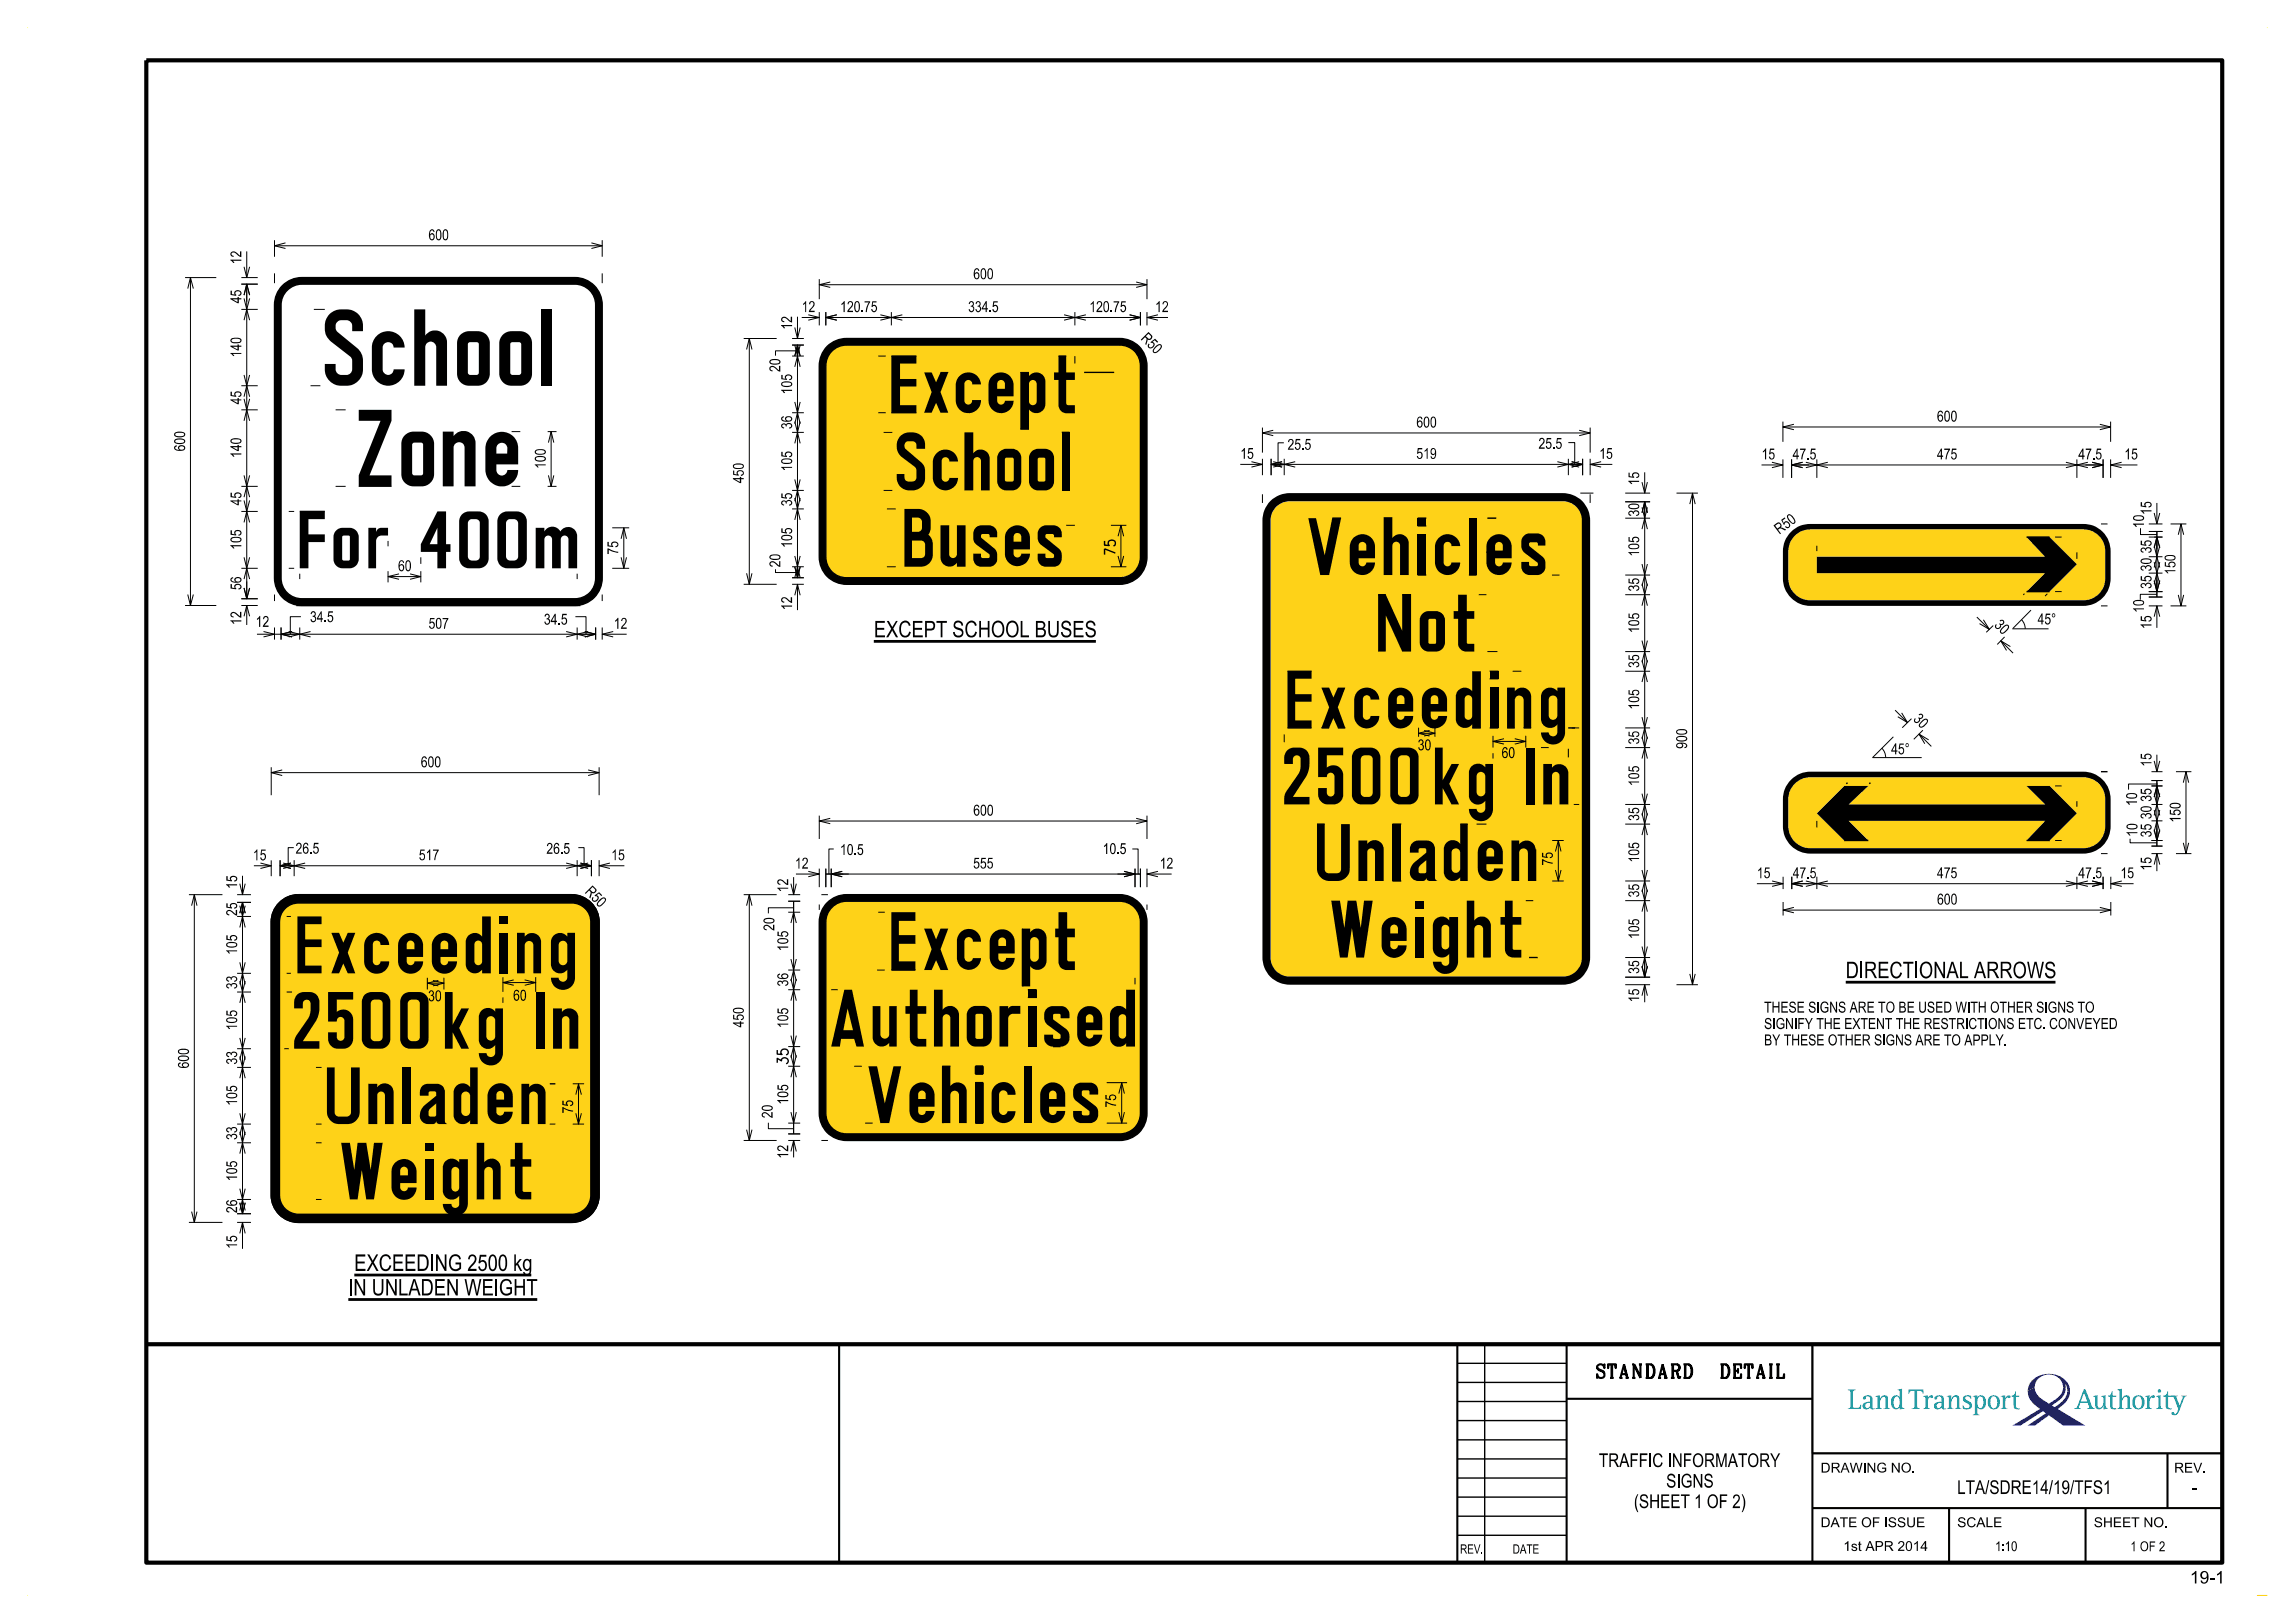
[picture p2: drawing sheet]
<svg xmlns="http://www.w3.org/2000/svg" width="420mm" height="297mm" viewBox="0 0 420 297" stroke-linecap="round" stroke-linejoin="round" font-family="sans-serif">
<defs><g id="words">
<g font-size="3">
<text x="159.9" y="116.6">EXCEPT SCHOOL BUSES</text>
<text x="337.8" y="179">DIRECTIONAL ARROWS</text>
<text x="64.8" y="232.6">EXCEEDING 2500 kg</text>
<text x="63.7" y="237.1">IN UNLADEN WEIGHT</text>
</g>
<g font-size="2.5">
<text x="292.3" y="252.2">STANDARD</text>
<text x="313.9" y="252.2">DETAIL</text>
<text x="292.6" y="268.5">TRAFFIC INFORMATORY</text>
<text x="299" y="276">(SHEET 1 OF 2)</text>
<text x="304.9" y="272.2">SIGNS</text>
<text x="358.2" y="273.4">LTA/SDRE14/19/TFS1</text>
<text x="401.2" y="273.4">-</text>
</g>
<text font-size="2.3" x="400.8" y="289.8">19-1</text>
<g font-size="2">
<text x="78.4" y="44">600</text>
<text x="178.1" y="51.1">600</text>
<text x="146.7" y="57.1">12</text>
<text x="153.8" y="57.1">120.75</text>
<text x="177.2" y="57.1">334.5</text>
<text x="199.3" y="57.1">120.75</text>
<text x="211.4" y="57.1">12</text>
<text x="208.6" y="62" transform="rotate(45 208.6 62)">R50</text>
<text x="354.5" y="77.1">600</text>
<text x="227" y="84">15</text>
<text x="235.6" y="82.3">25.5</text>
<text x="259.2" y="84">519</text>
<text x="259.2" y="78.2">600</text>
<text x="281.5" y="82.1">25.5</text>
<text x="292.7" y="84">15</text>
<text x="322.4" y="84.1">15</text>
<text x="328.1" y="84.1">47.5</text>
<text x="354.5" y="84.1">475</text>
<text x="380.4" y="84.1">47.5</text>
<text x="388.8" y="84.1">15</text>
<text x="325.6" y="97.9" transform="rotate(-37 325.6 97.9)">R50</text>
<text x="72.8" y="104.5">60</text>
<text x="56.7" y="113.8">34.5</text>
<text x="46.8" y="114.7">12</text>
<text x="78.4" y="115.1">507</text>
<text x="99.5" y="114.3">34.5</text>
<text x="112.3" y="115.1">12</text>
<text x="364.8" y="114.5" transform="rotate(45 364.8 114.5)">30</text>
<text x="372.9" y="114.3">45°</text>
<text x="350" y="131.7" transform="rotate(45 350 131.7)">30</text>
<text x="259.5" y="137.3">30</text>
<text x="77" y="140.4">600</text>
<text x="274.8" y="138.7">60</text>
<text x="346.1" y="138">45°</text>
<text x="178.1" y="149.2">600</text>
<text x="46.3" y="157.4">15</text>
<text x="54.1" y="156.2">26.5</text>
<text x="76.6" y="157.4">517</text>
<text x="100" y="156.2">26.5</text>
<text x="111.9" y="157.4">15</text>
<text x="145.5" y="158.9">12</text>
<text x="153.7" y="156.5">10.5</text>
<text x="178.1" y="158.9">555</text>
<text x="201.8" y="156.3">10.5</text>
<text x="212.2" y="158.9">12</text>
<text x="321.5" y="160.7">15</text>
<text x="328.1" y="160.7">47.5</text>
<text x="354.5" y="160.7">475</text>
<text x="380.4" y="160.7">47.5</text>
<text x="388.1" y="160.7">15</text>
<text x="106.9" y="163.3" transform="rotate(45 106.9 163.3)">R50</text>
<text x="354.5" y="165.5">600</text>
<text x="78.4" y="183.2">30</text>
<text x="93.9" y="183.1">60</text>
<text x="322.8" y="185.3">THESE SIGNS ARE TO BE USED WITH OTHER SIGNS TO</text>
<text x="322.8" y="191.3">BY THESE OTHER SIGNS ARE TO APPLY.</text>
<text x="322.8" y="188.3">SIGNIFY THE EXTENT THE RESTRICTIONS ETC. CONVEYED</text>
</g>
<g font-size="1.8">
<text x="333.2" y="269.5">DRAWING NO.</text>
<text x="397.9" y="269.5">REV.</text>
<text x="333.2" y="279.5">DATE OF ISSUE</text>
<text x="358.2" y="279.5">SCALE</text>
<text x="383.2" y="279.5">SHEET NO.</text>
<text x="337.3" y="283.8">1st APR 2014</text>
<text x="365.1" y="283.8">1:10</text>
<text x="389.9" y="283.9">1 OF 2</text>
</g>
<g font-size="1.7">
<text x="267.2" y="284.3">REV.</text>
<text x="276.8" y="284.3">DATE</text>
</g>
</g></defs>
<g fill="#fed218">
<path d="M152.3 64.1l.3-.2a3.9 3.9 0 0 1 2.3-.9v.1h50.4a4.1 4.1 0 0 1 3.4 4.8v34.2l-.4 1.4-.8 1.1-1.2 .8-1.4 .2v.1h-50v-.1l-1.4-.2-.7-.5-.8-.7-.4-.6-.5-1.5v-34.2a4.5 4.5 0 0 1 1.2-3.8z" fill-rule="evenodd"/>
<path d="M52.2 166.2a3.8 3.8 0 0 1 2.6-1.1h49.8a3.6 3.6 0 0 1 3.6 3.6v49.9a3.4 3.4 0 0 1-3.6 3.5h-49.8a3.4 3.4 0 0 1-3.6-3.1v-50.3a3.6 3.6 0 0 1 1-2.5z" fill-rule="evenodd"/>
<path d="M152.3 166.1a3.6 3.6 0 0 1 2.6-1.1h50a3.7 3.7 0 0 1 3.8 3.8v35a3.7 3.7 0 0 1-3.8 3.8h-50a3.8 3.8 0 0 1-3.8-3.8v-35a4 4 0 0 1 1.2-2.7z" fill-rule="evenodd"/>
<path d="M233.6 92.8a3.4 3.4 0 0 1 2.4-1h50a3.5 3.5 0 0 1 3.5 3.4v80a3.5 3.5 0 0 1-3.5 3.5h-50a3.5 3.5 0 0 1-3.4-3.5v-80a3.2 3.2 0 0 1 1-2.4z" fill-rule="evenodd"/>
<path d="M328.5 98a3.9 3.9 0 0 0-1.2 2.9v5a4 4 0 0 0 4 4h50a4 4 0 0 0 4-4v-5a4 4 0 0 0-4-4h-50l-1.5 .3zM332.5 101.9h41.8l-3.4-3.6h4.2l5 5-5 5h-4.2l3.4-3.4h-41.8z" fill-rule="evenodd"/>
<path d="M328.5 143.4a3.9 3.9 0 0 0-1.2 2.8v5a4 4 0 0 0 4 4h50a4 4 0 0 0 4-4v-5a4 4 0 0 0-4-4h-50l-1.5 .3zM337.5 143.8h4.4l-3.6 3.4h36l-3.4-3.4h4.2l5 5-5 5h-4.2l3.4-3.6h-36l3.6 3.6h-4.4l-5-5z" fill-rule="evenodd"/>
</g>
<path d="M26.8 11h379.9v275h-379.9zM26.8 246h379.9" fill="none" stroke="#000" stroke-width=".76" stroke-linecap="butt"/>
<path d="M153.6 246v40M266.7 246v40M286.7 256h45M286.7 246v40M331.7 246v40M331.7 266h75M331.7 276h75M356.7 276v10M381.7 276v10M396.7 266v10" fill="none" stroke="#000" stroke-width=".38"/>
<path d="M5 5h.1M414.9 5h.1M5 292h.1M415 292h-1.9" fill="none" stroke="#ff0" stroke-width=".18"/>
<path d="M266.7 260h20M266.7 256.5h20M266.7 253h20M266.7 249.5h20M271.7 246v40M331.7 246h75v20h-75zM266.7 277.5h20M266.7 274h20M266.7 270.5h20M266.7 267h20M266.7 263.5h20M266.7 280.9h20" fill="none" stroke="#000" stroke-width=".25"/>
<g fill="#008c95">
<path d="M338.2 254.3h1.4v.1h-.3l-.2 .3v2.6a.24 .24 0 0 0 0 .3 .24 .24 0 0 0 .3 0h.9l.2-.5h.1v.7h-2.4l.4-.3v-2.8z" fill-rule="evenodd"/>
<path d="M341 255.6l-.1 .3 .2 .2 .3-.1 .2-.5h.3l.3 .2 .1 .8h-.6a.71 .71 0 0 0-.8 .5 .71 .71 0 0 0 .3 .8l.6 .1 .4-.4 .3 .4h.5l.1-.2-.3 .1-.1-.2v-1.7l-.2-.4-.3-.1-.5-.1zM341.5 256.9l.8-.2v.5l-.2 .4-.5 .1-.2-.2-.1-.4z" fill-rule="evenodd"/>
<path d="M343.2 255.5l.8-.2v.7l.5-.6h.6a.65 .65 0 0 1 .4 .7v1.5l.4 .2h-1.2l.1-.1a.28 .28 0 0 0 .3-.4v-1.4l-.2-.3h-.2l-.4 .3-.3 .6v1l.4 .3h-1.2l.4-.2v-1.8z" fill-rule="evenodd"/>
<path d="M347.3 254.3l.8-.2v3.2a.32 .32 0 0 0 .4 .4v.1l-.8 .1v-.4l-.5 .4a1.15 1.15 0 0 1-1.1-1.7v-.2a.81 .81 0 0 1 .7-.7 .81 .81 0 0 1 .9 .5v-1.2zM346.9 255.6l-.3 .5v1.2a.51 .51 0 0 0 .7 .4 .51 .51 0 0 0 .3-.7v-1.1a.46 .46 0 0 0-.7-.3z" fill-rule="evenodd"/>
<path d="M349.3 254.3h2.7v.7h-.1l-.3-.4-.8-.1v2.9l.2 .3h.4v.1h-1.6l.2-.1a.33 .33 0 0 0 .4-.4v-2.8l-.8 .1-.2 .4h-.1z" fill-rule="evenodd"/>
<path d="M352 255.5l.8-.2v.6l.4-.5 .4-.1 .2 .2-.2 .3-.5-.1-.3 .5v1.4l.4 .2h-1.2l.1-.1a.28 .28 0 0 0 .3-.4v-1.6z" fill-rule="evenodd"/>
<path d="M354.1 255.6l.6-.3 .6 .1 .3 .2 .1 2 .2 .2 .2-.1v.1l-.6 .1-.2-.4-.7 .4-.5-.2a.76 .76 0 0 1 0-.9 .76 .76 0 0 1 .8-.3h.4v-.7a.44 .44 0 0 0-.5-.3 .44 .44 0 0 0-.4 .5l-.1 .1a.27 .27 0 0 1-.3-.2 .27 .27 0 0 1 .1-.3zM354.6 256.8l-.2 .3 .1 .4 .1 .2 .5-.1 .2-.4v-.5z" fill-rule="evenodd"/>
<path d="M356.3 255.5l.8-.2v.7l.3-.4 .3-.2h.7l.2 .5v1.6l.4 .3h-1.2l.3-.3v-1.7l-.2-.2-.5 .3-.3 .6v1l.4 .3h-1.2l.1-.1a.28 .28 0 0 0 .3-.4v-1.6z" fill-rule="evenodd"/>
<path d="M359.4 255.5l.5-.2 .8 .1 .1 .6-.6-.5h-.4l-.2 .3 .2 .4 .8 .4 .3 .3v.5l-.4 .4-.5 .1-.8-.1v-.6h.1l.3 .4 .3 .1 .4-.1 .2-.2-.2-.4-1-.6-.1-.6z" fill-rule="evenodd"/>
<path d="M361 255.5l.4 .3v2.9l-.4 .3h1.3l-.5-.4v-1.1l.3 .3 .3 .1a1.24 1.24 0 0 0 1-1.8 .84 .84 0 0 0-.6-.7 .84 .84 0 0 0-1 .3v-.4zM362 255.8a.56 .56 0 0 1 .7-.2 .56 .56 0 0 1 .3 .7l-.1 1a.49 .49 0 0 1-.6 .4 .49 .49 0 0 1-.4-.6l-.1-.7z" fill-rule="evenodd"/>
<path d="M364.1 255.6a1.16 1.16 0 0 1 1.3-.1 1.16 1.16 0 0 1 .6 1.1h-.5l-.1-.7a.61 .61 0 0 0-.8-.3 .61 .61 0 0 0-.4 .7v.3h-.4l.1-.6z" fill-rule="evenodd"/>
<path d="M363.8 256.6h.4l.1 .7a.6 .6 0 0 0 .8 .4 .6 .6 0 0 0 .4-.7v-.4h.5l-.1 .7a1.1 1.1 0 0 1-1.4 .6 1.1 1.1 0 0 1-.7-1.3z" fill-rule="evenodd"/>
<path d="M366.1 255.5l.9-.2v.6l.3-.5 .4-.1 .2 .1a.3 .3 0 0 1-.2 .4 .3 .3 0 0 1-.4-.1l-.3 .5v1.3l.4 .3h-1.3l.2-.1a.28 .28 0 0 0 .2-.4v-1.6z" fill-rule="evenodd"/>
<path d="M368.8 254.6h.1v.8h.6v.2h-.6v1.8l.2 .3h.5v.2h-.3a.63 .63 0 0 1-.8-.8v-1.5h-.3v-.2l.5-.2z" fill-rule="evenodd"/>
<path d="M381.4 254.2l-1.2 3.2-.6 .4h1.2v-.1l-.4-.1 .3-.9h1.4l.3 .9-.4 .2h1.4l-.4-.2-.2-.4-1.2-3zM381.4 254.8l.6 1.7h-1.2z" fill-rule="evenodd"/>
<path d="M383 255.5l.9-.2v1.9l.2 .4h.3l.4-.3 .2-.6-.1-1-.4-.2 .8-.2v2.1l.5 .4-.8 .1v-.6l-.5 .5-.4 .1-.4-.1-.3-.6v-1.4z" fill-rule="evenodd"/>
<path d="M386.5 254.6h.1v.8h.7v.2h-.7v1.9l.2 .2h.5v.2l-.8-.1-.3-.3v-1.9h-.4v-.2l.5-.2z" fill-rule="evenodd"/>
<path d="M387.5 254.3l.8-.2v1.9l.5-.6h.6a.65 .65 0 0 1 .4 .7v1.5l.4 .2h-1.3l.5-.3v-1.5a.42 .42 0 0 0-.5-.4 .42 .42 0 0 0-.4 .4l-.2 .5v1l.1 .2 .3 .1h-1.2l.4-.2v-3z" fill-rule="evenodd"/>
<path d="M390.2 256.6h.5l.1 .6a.6 .6 0 0 0 .7 .5 .6 .6 0 0 0 .5-.7v-.4h.5l-.1 .3a1.1 1.1 0 0 1-1.2 1 1.1 1.1 0 0 1-1-1.3z" fill-rule="evenodd"/>
<path d="M390.6 255.6l.5-.2a1.09 1.09 0 0 1 1.4 1.2h-.5l-.1-.6a.6 .6 0 0 0-.7-.5 .6 .6 0 0 0-.5 .8v.3h-.5l.1-.6z" fill-rule="evenodd"/>
<path d="M392.6 255.5l.8-.2v.6l.4-.5 .4-.1 .2 .2-.2 .3-.5-.1-.3 .5v1.3l.4 .3h-1.2l.1-.1a.28 .28 0 0 0 .3-.4v-1.6z" fill-rule="evenodd"/>
<path d="M394.6 255.5l.8-.2v2.3l.4 .2h-1.2l.4-.3v-1.7l-.1-.2z" fill-rule="evenodd"/>
<path d="M396.6 254.6h.2v.8h1.2v.2h-1.2v1.9l.2 .2h.4v.2l-.8-.1-.3-.3v-1.9h-.4v-.2l.6-.2z" fill-rule="evenodd"/>
<path d="M397.4 255.4l1.2 .1a.27 .27 0 0 0-.3 .2 .27 .27 0 0 0 .1 .3l.5 1.2 .6-1.5-.3-.3h1l-.5 .4-1.2 2.9-.4 .3-.5-.1-.2-.1a.27 .27 0 0 1 .2-.4 .27 .27 0 0 1 .3 .3l.3 .1 .1-.2 .3-.8-.8-2.1-.1-.1h-.3z" fill-rule="evenodd"/>
<circle cx="395.2" cy="254.6" r=".31"/>
</g>
<g fill="#171c8f">
<path d="M371.1 254.6l1.3-.7a3.5 3.5 0 0 0 2.2 2.7 .67 .67 0 0 0 1-.1 3.4 3.4 0 0 0 2-2.6l.4 .2a3.5 3.5 0 0 1-2.1 2.8l-.4 .3 .5 .3 .6-.4a3.4 3.4 0 0 0 1.7-2.5h.5a4 4 0 0 1-2.2 3.2l5 3.1h-4l-2.6-1.9-2.6 1.9h-1.3l3.3-2.3-.5-.4-4.2 2.7h-1.4l5-3.1-.2-.2a3.8 3.8 0 0 1-2-3z" fill-rule="evenodd"/>
<path d="M372.1 252.4a4.3 4.3 0 0 1 6.6 1.4l.1 .8h-.5l-.1-.8-.3-.6 .1 .9-.4-.2a2.63 2.63 0 0 0-2.6-2.4 2.63 2.63 0 0 0-2.6 2.4l-1.3 .7 .1-.8 .3-.7z" fill-rule="evenodd"/>
</g>
<g fill="none" stroke="#000" stroke-width=".25">
<path d="M51.7 52.3l.9-.7 1-.5 1.6-.3h50a5 5 0 0 1 5 5v50a5 5 0 0 1-5 5h-50a5 5 0 0 1-5-5v-50l.3-1.7 .5-1zM52.6 53.1l1.2-.8 1.4-.3h50a3.8 3.8 0 0 1 3.8 3.8v50a3.7 3.7 0 0 1-3.8 3.8h-50a3.8 3.8 0 0 1-3.8-3.8v-50l.3-1.5zM151.4 63.4l.9-.7 1-.5 1.6-.3h50a4.9 4.9 0 0 1 5 5.1v34.9a4.9 4.9 0 0 1-5 5h-50a4.9 4.9 0 0 1-5-5v-34.9l.3-1.7 .5-1zM152.3 64.2l1.2-.8 1.4-.3h50a3.7 3.7 0 0 1 3.8 3.9v34.9a3.7 3.7 0 0 1-3.8 3.8h-50a3.8 3.8 0 0 1-3.8-3.8v-34.9l.3-1.5zM163.1 65.2h4.6M163.1 75.5h4.6M177.9 73.3h1.6M186.7 78.5h1.6M193.7 65.2h1.4M194.3 79.1h1.4M198.4 68.2h5.5M54.9 93.6h4.5"/>
<path d="M202.1 99v.8h.9a.64 .64 0 0 1 .3-1 .64 .64 0 0 1 .8 .7l-.1 .3-.2 .1M243.8 94.8h1.6M259.4 94.8h1.6M259.4 96.2h1.6M272.2 94.8h1.6M370.9 98.3h4.2M54.2 110.8h52M204.1 101.2l-2-.8v1.1M252.2 108.8h1.4M256.6 108.8h1.6M259.4 105.2h1.6M268.8 105.2h1.4"/>
<path d="M272 101h4.4M370.9 108.3h4.2M235.6 133.2h4.4M235.6 122.8h4.4M241.8 133.2h1.4M244.8 133.2h1.4M269.4 133.2h1.6M272.6 133.2h1.6M272.6 122.8h1.6M272.6 124.2h1.6M275.8 133.2h1.4M278.8 133.2h1.4"/>
<path d="M287 133.2h1.3M241 150.8h1.4M254.8 150.8h1.6M267.2 150.8h1.4M281 155.4v5.8M337.5 153.8h4.4M338.1 143.2l-.2 .2M342.3 143.2l-.2 .2M370.9 153.8h4.2M384.5 141.2h1.2M51.1 165.2l1.4-1 1-.4 1.1-.1h50a5.1 5.1 0 0 1 5 5v50a5 5 0 0 1-5 5h-50a5 5 0 0 1-5-5v-50l.2-1.1 .3-1zM52.2 166.3l1.1-.8 1.3-.3h50a3.5 3.5 0 0 1 3.5 3.5v50a3.5 3.5 0 0 1-3.5 3.5h-50a3.5 3.5 0 0 1-3.4-3.5v-50l.2-1.3z"/>
<path d="M151.4 165.2l.9-.7 1-.5 1.6-.3h50a5 5 0 0 1 5 5v35a4.9 4.9 0 0 1-5 5h-50a4.9 4.9 0 0 1-5-5v-35l.3-1.6 .5-1zM152.3 166l1.2-.8 1.4-.3h50a3.8 3.8 0 0 1 3.8 3.8v35a3.7 3.7 0 0 1-3.8 3.8h-50a3.8 3.8 0 0 1-3.8-3.8v-35l.3-1.4zM163.1 177.5h4.4M187.1 169.9v10.6M254.8 161.2h1.6M279.8 175.2h1.6M100.6 198.3h1M142.2 194.5v-.8l.8 .4a.59 .59 0 0 1 .9-.5 .59 .59 0 0 1 0 1.1M142.2 192.2v.7l.9 .1a.65 .65 0 0 1 .4-1.1 .65 .65 0 0 1 .8 .8l-.4 .3M173.9 195.1h-1.4v10.4M178.5 198.1h1.4v7.4h-1.4M178.5 195.1h1.4v1.4h-1.4z"/>
<path d="M188.1 181.1h1.6M188.1 182.5h1.6M192.7 191.5h1.4"/>
</g>
<g fill="none" stroke="#000" stroke-width=".18">
<path d="M33.9 50.8h5.7M34.4 52.8l.5-2 .5 2M34.9 50.8v60M44.2 56.6h3M44.2 50.8h3M44.2 52h3M44.7 58.6l.5-2 .5 2M44.7 54l.5-2 .5 2M44.7 54.6l.5 2 .5-2M44.7 48.8l.5 2 .5-2M45.2 46v4.8M45.2 52v57.6"/>
<path d="M50.2 44v3M50.2 50v1.8M50.2 45h60M52.2 44.4l-2 .6 2 .5M57.4 56.6h2M108.2 44.4l2 .6-2 .5M110.2 44v3M110.2 50v1.8M145.5 59.9l.4 2 .5-2M145.9 58v3.9M146.7 58.1h3.2M147.9 57.6l2 .5-2 .5"/>
<path d="M149.9 51.1v3.6M149.9 57.1v2.4M149.9 52.1h60M151.1 57.1v2.4M151.1 58.1h57.6M151.9 51.6l-2 .5 2 .5M153.1 57.6l-2 .5 2 .5M161.1 57.6l2 .5-2 .5M163.1 57.1v2.4M165.1 57.6l-2 .5 2 .5M194.7 57.6l2 .5-2 .5M196.7 57.1v2.4"/>
<path d="M198.7 57.6l-2 .5 2 .5M206.7 57.6l2 .5-2 .5M207.9 51.6l2 .5-2 .5M208.7 57.1v2.4M209.9 51.1v3.6M209.9 57.1v2.4M209.9 58.1h3.8M211.9 57.6l-2 .5 2 .5M44.2 70.6h3M44.2 75h3M44.7 77l.5-2 .5 2M44.7 72.6l.5-2 .5 2"/>
<path d="M44.7 73l.5 2 .5-2M44.7 68.6l.5 2 .5-2M56.8 70.6h1.8M61.4 75h1.9M93.6 79h1.6M100.2 79h1.6M100.9 79v10M136.1 61.9h6M136.6 64l.5-2.1 .5 2.1M137.1 61.9v45M145 65.2h2.1M145 75.5h2.1"/>
<path d="M145 79.1h2.1M145 61.9h2.1M145 63.1h2.1M145.5 65.2l.4-2.1 .5 2.1M145.5 67.1l.4-1.9 .5 1.9M145.5 77.5l.4-2 .5 2M145.5 63.1l.4 2.1 .5-2.1M145.5 73.6l.4 1.9 .5-1.9M145.5 77.1l.4 2 .5-2M145.9 63.1v42.6M146 64.2h-4.1v.9M160.7 65.2h1.4"/>
<path d="M160.7 75.5h1.4M161.7 79.1h1.6M172.1 68.2h1.4M186.7 68.2h1.6M196.7 65.2v1.3M231 78.2v4.6M231 79.2h60M233 78.7l-2 .5 2 .5M289 78.7l2 .5-2 .5M291 78.2v4.6M326.3 77.1v3.8M326.3 78.1h60"/>
<path d="M328.3 77.6l-2 .5 2 .5M384.3 77.6l2 .5-2 .5M386.3 77.1v3.8M44.2 89h3M44.2 93.6h3M44.7 95.6l.5-2 .5 2M44.7 91l.5-2 .5 2M44.7 91.6l.5 2 .5-2M44.7 87l.5 2 .5-2M52.8 93.6h1M61.4 89h1.9M65.7 89h5.9"/>
<path d="M71 99v1M93.6 89h1.6M100.2 89h1.6M100.4 87l.5 2 .5-2M100.4 81l.5-2 .5 2M112 96.6h3.1M113.7 98.6l.5-2 .5 2M114.2 96.6v7.4M145 89.7h2.1M145 93.1h2.1M145.5 81.1l.4-2 .5 2M145.5 91.7l.4-2 .5 2"/>
<path d="M145.5 95.1l.4-2 .5 2M145.5 87.7l.4 2 .5-2M145.5 91.1l.4 2 .5-2M161.7 89.7h1.6M162.3 93.1h1.6M195.1 96.1h1.6M203.3 96.1h2.8M204.6 98.1l.5-2 .5 2M205.1 96.1v7.6M227 85h4M229 84.5l2 .5-2 .5M231 84v3"/>
<path d="M231 90.4v1.6M232.6 85h57M232.6 84v3M233 84.5l2 .5-2 .5M234.6 84.5l-2 .5 2 .5M234.9 81h-1v4.1M235 84v3M237 84.5l-2 .5 2 .5M285 84.5l2 .5-2 .5M287 84v3M287 81h1.2v4M287.6 84.5l2 .5-2 .5"/>
<path d="M289 84.5l-2 .5 2 .5M289.2 90.2h2.4M289.6 84v3M291 85h4.1M291 84v3M291 90.4v1.6M293 84.5l-2 .5 2 .5M297.4 90.2h4.6M297.4 91.8h4.6M297.4 94.8h4.6M300.5 92.8l.5 2 .5-2M300.5 88.2l.5 2 .5-2"/>
<path d="M300.5 93.8l.5-2 .5 2M300.5 96.8l.5-2 .5 2M301 86.4v3.8M301 91.8v87M306.8 90.2h3.9M309.2 92.2l.5-2 .5 2M309.7 90.2v90M322.4 85.1h3.9M324.3 84.6l2 .5-2 .5M326.3 84.1v3.4M327.9 85.1h57M327.9 84.1v3.4"/>
<path d="M329.9 84.6l-2 .5 2 .5M330.5 84.6l2 .5-2 .5M332.5 84.1v3.4M332.5 99.9v1M334.5 84.6l-2 .5 2 .5M376.1 98.3h1.2M378.1 84.6l2 .5-2 .5M380.1 84.1v3.4M382.1 84.6l-2 .5 2 .5M382.9 84.6l2 .5-2 .5M384.5 95.9h1.2M384.9 84.1v3.4"/>
<path d="M386.3 84.1v3.4M386.3 85.1h4.9M388.3 84.6l-2 .5 2 .5M391.7 96.7v1.1h3.1M393.2 98.3h2.5M393.2 95.9h2.5M393.2 97.3h2.5M394.2 99.9l.5 2 .6-2M394.2 93.9l.5 2M394.7 92v3.9M394.7 97.3v12M395.3 93.9l-.6 2"/>
<path d="M397.2 95.9h2.9M398.6 97.9l.5-2 .5 2M399.1 95.9v15M33.9 110.8h5.7M34.4 108.8l.5 2 .5-2M44.2 104h3M44.2 110.8h3M44.2 109.6h3M44.7 106l.5-2 .5 2M44.7 112.8l.5-2 .5 2M44.7 107.6l.5 2 .5-2M44.7 102l.5 2 .5-2"/>
<path d="M45.2 110.8v3.6M47 116.1h62M48.2 115.6l2 .5-2 .5M50.2 108.8v1.2M50.2 114.8v2.2M51.4 114.8v2.2M52.8 115.6l2.1 .5-2.1 .5M52.8 104h1M53.4 115.6l-2 .5 2 .5M54.9 105v1M54.9 114.8v2.2M55.1 112.9h-2v3.2"/>
<path d="M56.8 115.6l-1.9 .5 1.9 .5M71 104.5v2.1M71 105.5h6M73 105l-2 .5 2 .5M75 105l2 .5-2 .5M77 102v1.2M77 104.5v2.1M103.6 115.6l2 .5-2 .5M105.3 112.9h1.9v3.2M105.6 105v1M105.6 114.8v2.2M107 115.6l2 .5-2 .5"/>
<path d="M107.6 115.6l-2 .5 2 .5M109 114.8v2.2M110.2 108.8v1.2M110.2 114.8v2.2M110.2 116.1h4.5M112 104h3.1M112.2 115.6l-2 .5 2 .5M113.7 102l.5 2 .5-2M136.1 106.9h6M136.6 104.9l.5 2 .5-2M141.9 104.2v.6h4.1M145 103.7h2.1"/>
<path d="M145 106.9h2.1M145 105.7h2.1M145.5 105.7l.4-2 .5 2M145.5 108.9l.4-2 .5 2M145.5 101.7l.4 2 .5-2M145.5 103.7l.4 2 .5-2M145.9 106.9v4.8M162.3 103.7h1.6M203.3 103.7h2.8M204.6 101.7l.5 2 .5-2M270.6 108.8h1.4M272.2 119.2h1.8"/>
<path d="M284 105.2h1.4M297.4 119.2h4.6M297.4 108.8h4.6M297.4 105.2h4.6M300.5 103.2l.5 2 .5-2M300.5 106.8l.5 2 .5-2M300.5 117.2l.5 2 .5-2M300.5 107.2l.5-2 .5 2M300.5 110.8l.5-2 .5 2M361.8 112.9l2.3 2.3M363 113.4l1.1 1.8-1.8-1.1M364.8 114.5l-1.3 1.2"/>
<path d="M366.1 117.3l2.3 2.2M366.9 116.6l-1.4 1.3M367.9 118.3l-1.8-1 1.1 1.7M368.3 115.1h6.6M370 113.4l.5 .9 .1 .8M370.5 108.7l-.2 .2M371.7 111.7l-3.3 3.3M374.7 108.7l-.4 .4M376.1 108.3h1.2M380.1 101.1v1.2M384.5 110.9h1.2M393.2 108.3h2.5"/>
<path d="M393.2 110.9h2.5M393.2 109.3h2.5M393.2 104.9h2.5M393.2 101.9h2.5M394.2 100.3l.5-2 .6 2M394.2 112.9l.5-2 .6 2M394.2 106.9l.5-2 .6 2M394.2 103.9l.5-2 .6 2M394.2 106.3l.5 2 .6-2M394.2 102.9l.5 2 .6-2M394.7 108.8h-3v.9M394.7 110.9v4"/>
<path d="M397.2 110.9h2.9M398.6 108.9l.5 2 .5-2M235 134.4v1.4M259.6 133.2v1.6M259.6 134.2h3M260.6 133.7l2 .5-2 .5M261.6 133.7l-2 .5 2 .5M262.6 133.2v1.6M273.2 134.7v2.1M273.2 137.8v1M273.2 135.7h6M275.2 135.2l-2 .5 2 .5"/>
<path d="M276.8 122.8h1.6M277.2 135.2l2 .5-2 .5M279.2 134.7v2.1M282 136.8h1.4M287 137v1.6M287.6 133.2h1.4M297.4 136.8h4.6M297.4 133.2h4.6M297.4 122.8h4.6M300.5 120.8l.5 2 .5-2M300.5 131.2l.5 2 .5-2M300.5 134.8l.5 2 .5-2"/>
<path d="M300.5 121.2l.5-2 .5 2M300.5 124.8l.5-2 .5 2M300.5 135.2l.5-2 .5 2M300.5 138.8l.5-2 .5 2M344.4 136.9l.6 1 .1 .7M346.5 134.8l-3.8 3.8h9M346.8 130l2.3 2.2M348 130.5l1.1 1.7-1.8-1M349.8 131.5l-1.7 1.7M351.2 134.3l2.2 2.3M351.9 133.6l-1.7 1.7M353 135.4l-1.8-1.1 1 1.8"/>
<path d="M394.2 139.2l.5 2 .6-2M394.7 138.1v3.1M46.5 158.4h3.1M47.7 157.9l1.9 .5-1.9 .5M49.6 140.4v5.1M49.6 157.4v2.9M49.6 141.4h60M51.3 158.4h56.9M51.3 157.4v2.9M51.6 140.9l-2 .5 2 .5M51.8 157.9l2 .5-2 .5M53.2 157.9l-1.9 .5 1.9 .5"/>
<path d="M53.8 155.1h-1.1v3.3M53.8 157.4v2.9M55.8 157.9l-2 .5 2 .5M103.6 157.9l2 .5-2 .5M105.6 157.4v2.9M105.8 155.1h1.1v3.3M106.2 157.9l2 .5-2 .5M107.6 140.9l2 .5-2 .5M107.6 157.9l-2 .5 2 .5M108.2 157.4v2.9M109.6 140.4v5.1M109.6 157.4v2.9"/>
<path d="M109.6 158.4h4.7M111.6 157.9l-2 .5 2 .5M145.7 159.9h4.2M147.9 159.5l2 .4-2 .5M149.9 149.3v4.2M149.9 159v3.3M149.9 150.2h60M151.1 159v3.3M151.1 159.9h57.6M151.9 149.8l-2 .4 2 .5M152.1 159.9l2-.4-2 .4 2 .5zM152.1 159v3.3"/>
<path d="M152.6 155.4h-.9v4.5M205.7 159.5l2 .4-2 .5M207.2 155.4h1.1v4.5M207.7 159v3.3M207.9 149.8l2 .4-2 .5M208.7 159v3.3M209.9 159.9h4.5M209.9 149.3v4.2M209.9 159v3.3M211.9 159.5l-2 .4 2 .5M270.2 150.8h1.8M284.1 153.8h2.1"/>
<path d="M284.7 159.2l.5 2 .5-2M284.7 155.8l.5-2 .5 2M285.2 153.8v7.4M288 147.2h1M297.4 150.8h4.6M297.4 147.2h4.6M300.5 145.2l.5 2 .5-2M300.5 148.8l.5 2 .5-2M300.5 159.2l.5 2 .5-2M300.5 149.2l.5-2 .5 2M300.5 152.8l.5-2 .5 2M332.5 150.2v1.2"/>
<path d="M376.1 143.8h1.2M376.1 153.8h1.2M380.1 146.6v1M384.5 156.2h1.2M389.8 153.5v.7h4.9M393.7 156.2h2M393.7 143.8h2M393.7 153.8h2M393.7 147.2h2M393.7 141.2h2M393.7 142.8h2M393.7 154.8h2"/>
<path d="M393.7 150.2h2M394.2 158.2l.5-2 .6 2M394.2 145.8l.5-2 .6 2M394.2 152.2l.5-2 .6 2M394.2 149.2l.5-2 .6 2M394.2 151.8l.5 2 .6-2M394.2 148.2l.5 2 .6-2M394.2 145.2l.5 2 .6-2M394.7 142.8v12M394.7 156.2v3.2M394.9 143.5h-5.4v1M398.2 156.2h2.8"/>
<path d="M398.2 141.2h2.8M399.6 143.2l.4-2 .5 2M399.6 154.2l.5 2 .4-2M400 141.2v15M34.6 163.7h6.1M35.1 165.7l.5-2 .5 2M35.6 163.7v60M43.4 167.7h2.5M43.4 178.1h2.5M43.4 163.7h2.5M43.4 165.1h2.5M43.9 165.7l.5 2 .5-2"/>
<path d="M43.9 176.1l.5 2 .5-2M43.9 179.5l.5 2 .5-2M43.9 161.7l.5 2 .5-2M43.9 167.1l.5-2 .5 2M43.9 169.7l.5-2 .5 2M44.4 160.3v3.4M44.4 165.1v57M52.5 167.7h.7M52.5 178.1h.7M78.2 178.9v2.2M78.2 179.9h3M79.2 179.4l2 .5-2 .5"/>
<path d="M80.2 179.4l-2 .5 2 .5M81.2 178.9v2.2M92 178.8v2.7M92 179.8h6M94 179.3l-2 .5 2 .5M96 179.3l2 .5-2 .5M98 178.8v2.7M136.1 163.7h6M136.6 165.7l.5-2 .5 2M137.1 163.7v45M144.3 163.7h2.1M144.3 166.9h2.1"/>
<path d="M144.3 177.5h2.1M144.3 164.9h2.1M144.7 179.5l.5-2 .5 2M144.7 168.9l.5-2 .5 2M144.7 179.1l.5 2 .5-2M144.7 175.5l.5 2 .5-2M144.7 161.7l.5 2 .5-2M145.2 166.1h-4.6v1M145.2 160.5v3.2M145.2 164.9v42.6M149.9 165.5v1M150.3 163.7h1.2"/>
<path d="M160.5 177.5h1.4M160.7 166.9h1.2M207.7 178.9v1.2M209.9 165.5v1M279.2 164.8h1.4M284.1 161.2h2.1M297.4 164.8h4.6M297.4 161.2h4.6M297.4 175.2h4.6M297.4 178.8h4.6M300.5 162.8l.5 2 .5-2M300.5 173.2l.5 2 .5-2"/>
<path d="M300.5 176.8l.5 2 .5-2M300.5 163.2l.5-2 .5 2M300.5 166.8l.5-2 .5 2M300.5 177.2l.5-2 .5 2M309.2 178.2l.5 2 .5-2M321.5 161.7h4.8M324.3 161.2l2 .5-2 .5M326.3 160.4v2.3M326.3 165.1v2.4M326.3 166.5h60M327.9 161.7h57M327.9 160.4v2.3"/>
<path d="M328.3 166l-2 .5 2 .5M329.9 161.2l-2 .5 2 .5M330.5 161.2l2 .5-2 .5M332.5 160.4v2.3M334.5 161.2l-2 .5 2 .5M378.1 161.2l2 .5-2 .5M380.1 160.4v2.3M382.1 161.2l-2 .5 2 .5M382.9 161.2l2 .5-2 .5M384.3 166l2 .5-2 .5M384.9 160.4v2.3M386.3 160.4v2.3"/>
<path d="M386.3 165.1v2.4M386.3 161.7h4.2M388.3 161.2l-2 .5 2 .5M43.4 181.5h2.5M43.4 191.9h2.5M43.4 195.3h2.5M43.9 189.9l.5 2 .5-2M43.9 193.3l.5 2 .5-2M43.9 180.1l.5-2 .5 2M43.9 183.5l.5-2 .5 2M43.9 193.9l.5-2 .5 2M43.9 197.3l.5-2 .5 2"/>
<path d="M52 191.9h.8M52.5 181.5h.9M57.8 195.3h1M92 182.5v1M104.8 198.3h2.1M105.9 198.3v7.4M144.3 181.1h2.1M144.3 195.1h2.1M144.3 191.5h2.1M144.7 197.1l.5-2 .5 2M144.7 193.5l.5-2 .5 2M144.7 183.1l.5-2 .5 2"/>
<path d="M144.7 193.1l.5 2 .5-2M144.7 189.5l.5 2 .5-2M152.1 181.1h1.2M156.3 195.1h1.4M202.5 198.1h3.8M205.3 198.1v7.4M297.4 180.2h4.6M300.5 182.2l.5-2 .5 2M301 180.2v3.2M306.8 180.2h3.9M43.4 205.7h2.5M43.4 209.1h2.5"/>
<path d="M43.4 219.5h2.5M43.9 203.7l.5 2 .5-2M43.9 207.1l.5 2 .5-2M43.9 217.5l.5 2 .5-2M43.9 207.7l.5-2 .5 2M43.9 211.1l.5-2 .5 2M57.8 205.7h1M57.8 209.1h1M57.8 219.5h1M100.6 205.7h1M104.8 205.7h2.1M105.4 203.7l.5 2 .5-2"/>
<path d="M105.4 200.3l.5-2 .5 2M136.1 208.7h6M136.6 206.7l.5 2 .5-2M140.6 205.5v1h4.6M144.3 205.5h2.1M144.3 208.7h2.1M144.3 207.5h2.1M144.7 210.7l.5-2 .5 2M144.7 203.5l.5 2 .5-2M145.2 208.7v3.1M150.3 208.7h1.2M158.3 205.5h1.4"/>
<path d="M202.5 205.5h3.8M204.8 203.5l.5 2 .5-2M204.8 200.1l.5-2 .5 2M34.6 223.7h6.1M35.1 221.7l.5 2 .5-2M43.4 222.1h2.5M43.4 223.7h2.5M43.9 220.1l.5 2 .5-2M43.9 221.5l.5-2 .5 2M43.9 225.7l.5-2 .5 2M44.4 223.7v4.8"/>
</g>
<path d="M159.9 117.4h40.7M337.8 179.7h38.4M63.7 237.8h34.6M64.8 233.3h32.4" fill="none" stroke="#000" stroke-width=".51"/>
<g fill="#000">
<path d="M42.2 53.2h.2v.6l.6 .1a.63 .63 0 0 1 .3-.8 .63 .63 0 0 1 .8 .2l.1 .4-.1 .3-.5 .2v-.2a.35 .35 0 0 0 .4-.4 .35 .35 0 0 0-.5-.3l-.4 .2 .1 .6-1-.1z" fill-rule="evenodd"/>
<path d="M42.3 46.1a1.39 1.39 0 0 1 1.6 .7v-.8h.3v1.1l-.5-.2a1.32 1.32 0 0 0-1.2-.6l-.1 .3 .4 .2v.2l-.5-.2a.47 .47 0 0 1 0-.7z" fill-rule="evenodd"/>
<path d="M42.2 54.6v.1l1.3 .8h.2v-.7h.5v-.2h-.5v-.2h-.2v.2zM42.6 54.8h.9v.5z" fill-rule="evenodd"/>
<path d="M42.2 47.5h2v.2h-1.6l.3 .4h-.2z" fill-rule="evenodd"/>
<path d="M143.1 58.1a1.35 1.35 0 0 1 1.6 .6v-.7h.3v1l-.5-.1a1.27 1.27 0 0 0-1.2-.7l-.1 .4 .3 .2v.2l-.3-.1a.46 .46 0 0 1-.1-.8z" fill-rule="evenodd"/>
<path d="M142.9 59.5h2.1v.2h-1.6l.3 .4h-.3z" fill-rule="evenodd"/>
<path d="M42.3 62a.54 .54 0 0 0 0 .7 .54 .54 0 0 0 .7 .1h.5a.54 .54 0 0 0 .7-.6 .54 .54 0 0 0-.8-.4l-.9 .1zM42.4 62.2a1.31 1.31 0 0 1 1.6 .1 .81 .81 0 0 1-1.1 .3 .4 .4 0 0 1-.5-.3z" fill-rule="evenodd"/>
<path d="M42.2 71.7h.2v.6l.6 .1a.63 .63 0 0 1 .3-.8 .63 .63 0 0 1 .8 .2l.1 .5-.6 .4v-.2l.4-.3a.41 .41 0 0 0-.6-.4 .41 .41 0 0 0-.1 .7l-.1 .1-1-.1z" fill-rule="evenodd"/>
<path d="M42.2 73.1v.1l1.3 .8h.2v-.7h.5v-.2h-.5v-.3h-.2v.3zM42.6 73.3h.9v.5z" fill-rule="evenodd"/>
<path d="M42.2 64.6h2v.2h-1.6l.3 .4h-.2z" fill-rule="evenodd"/>
<path d="M42.2 63.2v.2l1.3 .7h.2v-.6h.5v-.3h-.5v-.2h-.2v.2zM42.6 63.5h.9v.5z" fill-rule="evenodd"/>
<path d="M60.3 57.5a3 3 0 0 1 2.1-.9h1a2.95 2.95 0 0 1 3 3v1h-1.9l-.1-1.2-.3-.5a1.7 1.7 0 0 0-1.7-.3 1.25 1.25 0 0 0-1 .9 1.25 1.25 0 0 0 .4 1.3l3.5 2.9a3 3 0 0 1 1.1 2.3v1.6a3 3 0 0 1-3 3h-1a3 3 0 0 1-3-3v-1h2a1.7 1.7 0 0 0 .3 1.7 1.86 1.86 0 0 0 2 .3l.4-.3 .3-.5 .1-1.8-.2-.4-.2-.4-3.5-2.7a3.7 3.7 0 0 1-.3-5z" fill-rule="evenodd"/>
<path d="M68.9 61.5a2.99 2.99 0 0 1 3.3-.7 2.99 2.99 0 0 1 1.8 2.8h-2a1.01 1.01 0 0 0-1-1 1.01 1.01 0 0 0-1 1v4a1.01 1.01 0 0 0 1 1 1.01 1.01 0 0 0 1-1h2a3 3 0 0 1-3 3 3 3 0 0 1-2.9-3v-4a3 3 0 0 1 .8-2.1z" fill-rule="evenodd"/>
<path d="M75.8 56.6h2v4.8a2.18 2.18 0 0 1 2.5-.8 2.18 2.18 0 0 1 1.5 2v8h-2v-7.1a1.01 1.01 0 0 0-1-1 1.01 1.01 0 0 0-1 1v7.1h-2z" fill-rule="evenodd"/>
<path d="M84.3 61.2a2.16 2.16 0 0 0-.7 1.6v5.6a2.17 2.17 0 0 0 2.2 2.2 4.8 4.8 0 0 0 2.6-.2 2.23 2.23 0 0 0 1.2-2v-5.6a2.17 2.17 0 0 0-2.2-2.2 3.6 3.6 0 0 0-3.1 .6zM85.8 62.7l1.4-.1 .4 .2v5.4l-.2 .4h-1.4l-.3-.3-.1-5.3z" fill-rule="evenodd"/>
<path d="M92 61.2l-.4 .6-.2 .7v5.9a2.23 2.23 0 0 0 2.2 2.2 4.7 4.7 0 0 0 2.6-.2 2.19 2.19 0 0 0 1.2-2v-5.6a2.17 2.17 0 0 0-2.2-2.2 3.6 3.6 0 0 0-3.2 .6zM93.5 62.7l1.5-.1 .4 .2v5.4l-.3 .4h-1.3l-.4-.3v-5.3z" fill-rule="evenodd"/>
<path d="M99 56.6h2v14h-2z" fill-rule="evenodd"/>
<path d="M140.9 65.9a.48 .48 0 0 0 0 .6 .48 .48 0 0 0 .5 .2 1.07 1.07 0 0 0 1.4-.5 1.31 1.31 0 0 0-1.6-.4zM141 66.1a1.34 1.34 0 0 1 1.6 .1 1.26 1.26 0 0 1-1.6 .1z" fill-rule="evenodd"/>
<path d="M140.9 67.1a1.21 1.21 0 0 1 1.6 .6l.1-.7h.2v1a1.66 1.66 0 0 1-1.2-.8 .35 .35 0 0 0-.5 0 .35 .35 0 0 0 0 .5l.3 .1v.2l-.3-.1a.49 .49 0 0 1-.2-.8z" fill-rule="evenodd"/>
<path d="M143.1 76.3l-.1 .5a1.46 1.46 0 0 0 2 0 .65 .65 0 0 0-.6-.7 .65 .65 0 0 0-.7 .6l.2 .3a.47 .47 0 0 1-.5 0 .47 .47 0 0 1-.1-.6h.2l-.1-.2zM143.9 76.5a.46 .46 0 0 1 .5-.2 .46 .46 0 0 1 .3 .5 .48 .48 0 0 1-.5 .2 .48 .48 0 0 1-.3-.5z" fill-rule="evenodd"/>
<path d="M143 70.1a.57 .57 0 0 0 .1 .6 .57 .57 0 0 0 .6 .1h.6a.52 .52 0 0 0 .7-.4 .52 .52 0 0 0-.6-.6h-.8zM143.3 70.1l1.2-.1a.27 .27 0 0 1 .2 .4 1.68 1.68 0 0 1-1.5 0z" fill-rule="evenodd"/>
<path d="M143 68.6h.2v.6l.6 .1a.61 .61 0 0 1 .2-.7 .61 .61 0 0 1 .7 0 .5 .5 0 0 1 .3 .6 .5 .5 0 0 1-.6 .4v-.2l.3-.1a.42 .42 0 0 0-.4-.6 .42 .42 0 0 0-.4 .5l.1 .2v.1l-1-.1z" fill-rule="evenodd"/>
<path d="M143.1 77.6l.5-.1 .3 .2a.55 .55 0 0 1 .9-.2 .55 .55 0 0 1-.4 .9v-.2l.3-.1a.37 .37 0 0 0-.3-.5 .37 .37 0 0 0-.4 .4h-.2a.28 .28 0 0 0-.4-.3 .28 .28 0 0 0 0 .5h.1v.2a.48 .48 0 0 1-.5-.3 .48 .48 0 0 1 .1-.5z" fill-rule="evenodd"/>
<path d="M142.9 71.3h2.1v.2h-1.6l.3 .4h-.3z" fill-rule="evenodd"/>
<path d="M163.1 65.2h4.6v1.3h-3v2.9h3v1.3h-3v3.5h3v1.3h-4.6z" fill-rule="evenodd"/>
<path d="M169.1 68.2h1.4l.8 1.8 .8-1.8h1.4l-1.4 3.6 1.4 3.7h-1.4l-.8-1.8-.8 1.8h-1.4l1.4-3.7z" fill-rule="evenodd"/>
<path d="M175.6 68.8a2.31 2.31 0 0 1 2.4-.5 2.31 2.31 0 0 1 1.5 2h-1.6a.71 .71 0 0 0-.6-.8 .71 .71 0 0 0-.8 .7v3.1a.71 .71 0 0 0 .7 .7 .71 .71 0 0 0 .7-.7h1.6a2.31 2.31 0 0 1-2.3 2.3 2.31 2.31 0 0 1-2.3-2.3v-3.2l.3-.7z" fill-rule="evenodd"/>
<path d="M181.6 68.8l-.4 .5-.3 .9v3.1a2.29 2.29 0 0 0 2.3 2.3 2.29 2.29 0 0 0 2.3-2.3h-1.6a.71 .71 0 0 1-.7 .7 .71 .71 0 0 1-.7-.7v-.8h3v-2.1a2.29 2.29 0 0 0-1.4-2.1 2.29 2.29 0 0 0-2.5 .5zM182.7 69.7a.71 .71 0 0 1 .8-.1 .71 .71 0 0 1 .4 .7v.9h-1.4v-1.1z" fill-rule="evenodd"/>
<path d="M186.7 68.2v10.3h1.6v-3.6a1.66 1.66 0 0 0 1.9 .6 1.66 1.66 0 0 0 1.1-1.5v-4.2a1.66 1.66 0 0 0-1.1-1.6 1.66 1.66 0 0 0-1.9 .6v-.6zM188.5 69.7a.71 .71 0 0 1 .8-.1 .71 .71 0 0 1 .4 .6v3.2a.71 .71 0 0 1-.7 .8 .71 .71 0 0 1-.7-.8v-3.2z" fill-rule="evenodd"/>
<path d="M193.7 65.2h1.4v3h1.6v1.3h-1.6v4.4l.4 .3h1.2v1.4h-1.5a1.51 1.51 0 0 1-1.5-1.5v-4.6h-.8v-1.3h.8z" fill-rule="evenodd"/>
<path d="M151.4 63.4a5.1 5.1 0 0 0-1.5 3.6v34.9a4.9 4.9 0 0 0 5 5h50a4.9 4.9 0 0 0 5-5v-34.9a4.9 4.9 0 0 0-5-5.1h-50a5.1 5.1 0 0 0-3.5 1.5zM152.3 64.2a3.6 3.6 0 0 1 2.6-1.1h50a3.7 3.7 0 0 1 3.8 3.9v34.9a3.7 3.7 0 0 1-3.8 3.8h-50a3.8 3.8 0 0 1-3.8-3.8v-34.9a4 4 0 0 1 1.2-2.8z" fill-rule="evenodd"/>
<path d="M32 81.6l-.1 .5a1.46 1.46 0 0 0 2 0 .65 .65 0 0 0-.6-.6 .65 .65 0 0 0-.7 .6l.2 .2a.47 .47 0 0 1-.5 0 .47 .47 0 0 1-.1-.5l.2-.1-.1-.2zM32.8 81.8a.45 .45 0 0 1 .5-.1 .45 .45 0 0 1 .4 .4 .47 .47 0 0 1-.6 .2 .47 .47 0 0 1-.3-.5z" fill-rule="evenodd"/>
<path d="M32 80.4a.48 .48 0 0 0-.1 .6 .48 .48 0 0 0 .6 .2 1.08 1.08 0 0 0 1.4-.5 1.08 1.08 0 0 0-1.4-.5zM32.1 80.6a1.67 1.67 0 0 1 1.6 0v.1a1.2 1.2 0 0 1-1.6 0z" fill-rule="evenodd"/>
<path d="M31.9 79.3a.57 .57 0 0 0 .1 .6 .57 .57 0 0 0 .7 .1h.5a.52 .52 0 0 0 .7-.4 .52 .52 0 0 0-.6-.6h-.8zM32.1 79.4a1.77 1.77 0 0 1 1.6 0v.1a1.2 1.2 0 0 1-1.6 0z" fill-rule="evenodd"/>
<path d="M42.3 98.4a.54 .54 0 0 0 0 .7 .54 .54 0 0 0 .7 .2h.5a.54 .54 0 0 0 .7-.6 .54 .54 0 0 0-.8-.5l-.9 .1zM42.4 98.6a1.31 1.31 0 0 1 1.6 .1 .8 .8 0 0 1-1.1 .3h-.4z" fill-rule="evenodd"/>
<path d="M42.2 80.5a.59 .59 0 0 0 .8 .7h.5a.52 .52 0 0 0 .7-.4 .52 .52 0 0 0-.6-.6h-.8zM42.4 80.6a1.74 1.74 0 0 1 1.6 0v.1a1.2 1.2 0 0 1-1.6 0z" fill-rule="evenodd"/>
<path d="M42.2 97h.2v.7l.6 .1a.64 .64 0 0 1 .3-.8 .64 .64 0 0 1 .8 .2l.1 .5-.6 .3v-.2l.3-.1a.41 .41 0 0 0-.4-.6 .41 .41 0 0 0-.2 .7l-.1 .2-1-.1z" fill-rule="evenodd"/>
<path d="M42.2 90.2h.2v.6l.6 .1a.64 .64 0 0 1 .3-.8 .64 .64 0 0 1 .8 .2l.1 .5-.6 .4v-.3l.3-.1a.4 .4 0 0 0-.4-.5 .4 .4 0 0 0-.2 .6l-.1 .2-1-.1z" fill-rule="evenodd"/>
<path d="M42.2 99.8h2v.2h-1.6l.3 .4h-.2z" fill-rule="evenodd"/>
<path d="M42.2 91.6v.1l1.3 .8h.2v-.7h.5v-.2h-.5v-.2h-.2v.2zM42.6 91.8h.9v.5z" fill-rule="evenodd"/>
<path d="M42.2 83h2v.2h-1.6l.3 .4h-.2z" fill-rule="evenodd"/>
<path d="M42.2 81.6v.2l1.3 .7h.2v-.7h.5v-.2h-.5v-.2h-.2v.2zM42.6 81.8h.9v.5z" fill-rule="evenodd"/>
<path d="M54.9 93.6h4.5v1.4h-3v2.8h3v1.4h-3v4.8h-1.5z" fill-rule="evenodd"/>
<path d="M67.4 96.6h1.4v.8l.2-.4 .5-.4h1.5v1.4a2.01 2.01 0 0 0-1.9 .3l-.3 .7v5h-1.4z" fill-rule="evenodd"/>
<path d="M65.7 75h5.9v2l-4 10h4v2h-5.9v-2l3.9-10h-3.9z" fill-rule="evenodd"/>
<path d="M74.1 79.7l-.4 .5-.2 .7-.1 5.9a2.23 2.23 0 0 0 2.2 2.2 4.4 4.4 0 0 0 2.6-.2l.8-.7 .4-1v-5.9a2.29 2.29 0 0 0-2.2-2.2 4.3 4.3 0 0 0-2.5 .2zM75.6 81.1l1.4-.1 .4 .3v5.3l-.2 .4h-1.4l-.3-.3-.1-5.3z" fill-rule="evenodd"/>
<path d="M80 93.6l-3 6v1.4h3v3h1.6v-3h.8v-1.4h-.8v-6zM80 96.6v3h-1.4z" fill-rule="evenodd"/>
<path d="M81 79h2v.8a2.21 2.21 0 0 1 2.5-.8 2.21 2.21 0 0 1 1.5 2.1v7.9h-2v-7.1a1.01 1.01 0 0 0-1-1 1.01 1.01 0 0 0-1 1v7.1h-2z" fill-rule="evenodd"/>
<path d="M89.7 79.9a3 3 0 0 0-.9 2.1v4a3 3 0 0 0 3.7 3 2.98 2.98 0 0 0 2.3-3h-1.9a1.01 1.01 0 0 1-1.1 1 1.01 1.01 0 0 1-1-1v-1h4v-3a2.99 2.99 0 0 0-1.8-2.8 2.99 2.99 0 0 0-3.3 .7zM91.1 81.3a1.01 1.01 0 0 1 1.1-.2 1.01 1.01 0 0 1 .7 .9l-.1 1h-2v-1z" fill-rule="evenodd"/>
<path d="M98 83.6a.49 .49 0 0 0-.1 .6 .49 .49 0 0 0 .6 .3 1.09 1.09 0 0 0 1.4-.5 1.11 1.11 0 0 0-1.4-.6zM98.2 83.7a1.35 1.35 0 0 1 1.5 .3 1.2 1.2 0 0 1-1.6 0z" fill-rule="evenodd"/>
<path d="M98 82.4a.53 .53 0 0 0 0 .7 .53 .53 0 0 0 .7 .1h.5a.52 .52 0 0 0 .7-.4 .52 .52 0 0 0-.6-.6h-.8zM98.1 82.6a1.27 1.27 0 0 1 1.6 .1 1.2 1.2 0 0 1-1.6 0z" fill-rule="evenodd"/>
<path d="M97.9 85h2v.2h-1.6l.3 .3h-.2z" fill-rule="evenodd"/>
<path d="M98 96.6h1.6v.7a1.66 1.66 0 0 1 3 0 1.64 1.64 0 0 1 1.8-.8 1.64 1.64 0 0 1 1.2 1.6v5.9h-1.6v-5.3a.71 .71 0 0 0-.7-.7 .71 .71 0 0 0-.7 .7v5.3h-1.6v-5.3a.71 .71 0 0 0-.7-.7 .71 .71 0 0 0-.7 .7v5.3h-1.6z" fill-rule="evenodd"/>
<path d="M134.2 85.1a.58 .58 0 0 0 .1 .6 .58 .58 0 0 0 .6 .1h.2a.83 .83 0 0 0 1-.5 1.05 1.05 0 0 0-1.3-.5zM134.4 85.2a1.77 1.77 0 0 1 1.5 0l.1 .1a1.24 1.24 0 0 1-1.7 0z" fill-rule="evenodd"/>
<path d="M134.2 86.1h.2v.6l.5 .1a.64 .64 0 0 1 .3-.8 .64 .64 0 0 1 .8 .3l.1 .1a.52 .52 0 0 1-.5 .7v-.2l.3-.1a.41 .41 0 0 0-.4-.6 .41 .41 0 0 0-.3 .7v.2l-1-.2z" fill-rule="evenodd"/>
<path d="M134.1 87.5v.2l1.3 .7h.2v-.7h.5v-.2h-.5v-.2h-.2v.2zM134.5 87.7h.9v.5z" fill-rule="evenodd"/>
<path d="M143.1 84.1a.53 .53 0 0 0 0 .7 .53 .53 0 0 0 .6 .1h.6a.54 .54 0 0 0 .7-.6 .54 .54 0 0 0-.8-.4zM143.2 84.3a1.33 1.33 0 0 1 1.6 .1l-.1 .1a1.79 1.79 0 0 1-1.5 0z" fill-rule="evenodd"/>
<path d="M143.1 98.1a.48 .48 0 0 0-.1 .6 .48 .48 0 0 0 .6 .2 1.08 1.08 0 0 0 1.4-.5 1.08 1.08 0 0 0-1.4-.5zM143.2 98.3a1.63 1.63 0 0 1 1.5 0 .27 .27 0 0 1-.2 .4h-1.1l-.2-.2z" fill-rule="evenodd"/>
<path d="M143 82.7h.2v.6l.6 .1a.64 .64 0 0 1 .3-.8 .64 .64 0 0 1 .8 .3v.5v.1l-.5 .2v-.2l.3-.1a.42 .42 0 0 0-.4-.6 .42 .42 0 0 0-.4 .5l.1 .3-1-.1z" fill-rule="evenodd"/>
<path d="M143.1 91.7l.5-.1 .3 .2a.55 .55 0 0 1 .9-.2 .55 .55 0 0 1-.4 .9v-.1a.36 .36 0 0 0 .4-.5 .36 .36 0 0 0-.6-.2l-.2 .2v.2h-.2a.3 .3 0 0 0-.2-.4 .3 .3 0 0 0-.4 .3 .3 .3 0 0 0 .3 .3v.2a.49 .49 0 0 1-.5-.3 .49 .49 0 0 1 .1-.5z" fill-rule="evenodd"/>
<path d="M143 90.3h.2v.6l.6 .1a.64 .64 0 0 1 .3-.8 .64 .64 0 0 1 .8 .3v.5v.2l-.5 .1v-.2l.3-.1a.42 .42 0 0 0-.4-.6 .42 .42 0 0 0-.4 .5l.1 .4-1-.2z" fill-rule="evenodd"/>
<path d="M143 96.7h.2v.6l.6 .1a.6 .6 0 0 1 .2-.8 .6 .6 0 0 1 .7 .1 .52 .52 0 0 1 .3 .6 .52 .52 0 0 1-.6 .4v-.2l.3-.1a.42 .42 0 0 0-.4-.6 .42 .42 0 0 0-.4 .5l.1 .3-1-.1z" fill-rule="evenodd"/>
<path d="M142.9 85.4h2.1v.2h-1.6l.3 .4h-.3z" fill-rule="evenodd"/>
<path d="M142.9 99.4h2.1v.2h-1.6l.3 .4h-.3z" fill-rule="evenodd"/>
<path d="M164.8 79.8a2.81 2.81 0 0 1 4.4 .8l.1 1.5h-1.6v-.8l-.2-.3a1.38 1.38 0 0 0-1.2-.3 .84 .84 0 0 0-.8 .6 .84 .84 0 0 0 .3 .9l3.2 2.8 .3 .9v1.6a2.46 2.46 0 0 1-3.2 2.2 2.42 2.42 0 0 1-2-3h1.4a1.12 1.12 0 0 0 .4 1.3l.4 .1a1.38 1.38 0 0 0 1.2-.2l.2-.5-.1-1.7-2.6-2.1a2.67 2.67 0 0 1-.2-3.8z" fill-rule="evenodd"/>
<path d="M165.5 93.1v10.6h3a2.17 2.17 0 0 0 2.2-2.2 4.7 4.7 0 0 0-.3-3l-.5-.6 .4-.9v-1.6a2.29 2.29 0 0 0-2.2-2.3zM166.9 94.7h1.3l.4 .4 .1 1.7-.4 .4-1.4 .1zM166.9 98.9h1.8l.5 .4 .1 .2v2.1l-.4 .4-2 .1z" fill-rule="evenodd"/>
<path d="M171.4 83a2.29 2.29 0 0 1 2.4-.6 2.29 2.29 0 0 1 1.5 2.1h-1.6a.69 .69 0 0 0-.6-.8 .69 .69 0 0 0-.8 .6v3.2a.71 .71 0 0 0 .7 .7 .71 .71 0 0 0 .7-.7h1.6a2.31 2.31 0 0 1-2.3 2.2 2.31 2.31 0 0 1-2.3-2.3v-3.2l.3-.7z" fill-rule="evenodd"/>
<path d="M176.5 79.1h1.6v3.9a1.65 1.65 0 0 1 1.9-.7 1.65 1.65 0 0 1 1.1 1.6v5.8h-1.6v-5.4a.71 .71 0 0 0-.7-.7 .71 .71 0 0 0-.7 .7v5.4h-1.6z" fill-rule="evenodd"/>
<path d="M183 82.6l-.4 .6-.1 .6v4.3a1.69 1.69 0 0 0 1.6 1.6 2.21 2.21 0 0 0 2.5-.7l.3-.9v-4.3a1.69 1.69 0 0 0-1.7-1.7 2.58 2.58 0 0 0-2.2 .5zM184 83.8l1.3-.1 .2 .3v3.8l-.2 .3h-1.1l-.3-.1v-4z" fill-rule="evenodd"/>
<path d="M184.6 96.8l-.4 .5-.3 .9v3.1a2.29 2.29 0 0 0 2.3 2.3 2.29 2.29 0 0 0 2.3-2.3h-1.6a.71 .71 0 0 1-.7 .7 .71 .71 0 0 1-.7-.7v-.8h3v-2.1a2.3 2.3 0 0 0-1.4-2.1 2.3 2.3 0 0 0-2.5 .5zM185.7 97.7a.71 .71 0 0 1 .8-.1 .71 .71 0 0 1 .4 .7v.8h-1.4a1.58 1.58 0 0 1 .2-1.4z" fill-rule="evenodd"/>
<path d="M188.8 82.6l-.4 .6-.1 .6v4.3a1.69 1.69 0 0 0 1.7 1.6 2.79 2.79 0 0 0 2.4-.5l.4-.5 .1-.6v-4.3a1.63 1.63 0 0 0-1.7-1.7 3 3 0 0 0-2.1 .3zM189.9 83.9l.3-.2h.9l.2 .3v3.8l-.2 .3h-1l-.2-.3z" fill-rule="evenodd"/>
<path d="M190.4 96.6l.7-.4 1.7-.1a1.66 1.66 0 0 1 1.5 2.2h-1.4v-.4l-.3-.2h-1l-.3 .2 .1 .6 2.5 2a2.15 2.15 0 0 1-.5 3.1l-2 .1a1.51 1.51 0 0 1-1.5-1.5v-.9h1.4v.6l.2 .2h1.2l.2-.2-.1-.5-2.5-1.9-.3-.6-.1-.4a2.09 2.09 0 0 1 .5-1.9z" fill-rule="evenodd"/>
<path d="M194.3 79.1h1.4v10.6h-1.4z" fill-rule="evenodd"/>
<path d="M239.4 94.8h1.4l1.6 6.8 1.4-6.8h1.6l-2.2 10.4h-1.6z" fill-rule="evenodd"/>
<path d="M253.2 94.6h1.6v3.9a1.65 1.65 0 0 1 1.9-.7 1.65 1.65 0 0 1 1.1 1.6v5.8h-1.6v-5.4a.71 .71 0 0 0-.7-.7 .71 .71 0 0 0-.7 .7v5.4h-1.6z" fill-rule="evenodd"/>
<path d="M259.4 97.8h1.6v7.4h-1.6z" fill-rule="evenodd"/>
<path d="M259.4 94.8h1.6v1.4h-1.6z" fill-rule="evenodd"/>
<path d="M268.8 94.8h1.4v10.4h-1.4z" fill-rule="evenodd"/>
<path d="M232.5 91.7a5.1 5.1 0 0 0-1.5 3.5v80a4.9 4.9 0 0 0 5 5h50a4.9 4.9 0 0 0 5-5v-80a4.9 4.9 0 0 0-5-5h-50a5.1 5.1 0 0 0-3.5 1.5zM233.5 92.7a3.6 3.6 0 0 1 2.5-1h50a3.5 3.5 0 0 1 3.5 3.5v80a3.5 3.5 0 0 1-3.5 3.5h-50a3.5 3.5 0 0 1-3.5-3.5v-80a3.6 3.6 0 0 1 1-2.5z" fill-rule="evenodd"/>
<path d="M298 92.4a.6 .6 0 0 0 .2 .6 .6 .6 0 0 0 .6 .2h.5a.54 .54 0 0 0 .7-.6 .54 .54 0 0 0-.8-.4h-.7zM298.2 92.5a1.77 1.77 0 0 1 1.6 0 .51 .51 0 0 1-.8 .5l-.7-.1z" fill-rule="evenodd"/>
<path d="M298.1 93.6l.4-.2 .4 .3a.55 .55 0 0 1 1-.1 .55 .55 0 0 1-.5 .8v-.2a.36 .36 0 0 0 .3-.5 .36 .36 0 0 0-.6 0l-.1 .3h-.2a.31 .31 0 0 0-.3-.3 .31 .31 0 0 0-.2 .4l.3 .1-.1 .2a.47 .47 0 0 1-.5-.3 .47 .47 0 0 1 .1-.5z" fill-rule="evenodd"/>
<path d="M298 98.3h.2v.6l.6 .1a.61 .61 0 0 1 .6-.8 .61 .61 0 0 1 .5 .9l-.4 .2-.1-.2 .3-.1a.41 .41 0 0 0-.4-.6 .41 .41 0 0 0-.4 .6l.2 .1-.1 .1-1-.1z" fill-rule="evenodd"/>
<path d="M298 86.5h.2v.6l.6 .1a.61 .61 0 0 1 .6-.8 .61 .61 0 0 1 .5 .9l-.4 .2-.1-.2 .3-.1a.4 .4 0 0 0-.3-.6 .4 .4 0 0 0-.5 .5l.1 .4-1-.2z" fill-rule="evenodd"/>
<path d="M298 88h2v.2h-1.6l.3 .4h-.2z" fill-rule="evenodd"/>
<path d="M390.5 94.5a.49 .49 0 0 0-.1 .6 .49 .49 0 0 0 .6 .2h.7a.54 .54 0 0 0 .7-.6 .54 .54 0 0 0-.8-.4l-.9 .1zM390.6 94.7a1.34 1.34 0 0 1 1.6 .1 1.26 1.26 0 0 1-1.6 .1z" fill-rule="evenodd"/>
<path d="M390.3 95.8h2.1v.2h-1.6l.3 .4h-.3z" fill-rule="evenodd"/>
<path d="M391.8 91.9h.2v.6l.5 .1a.6 .6 0 0 1 .2-.8 .6 .6 0 0 1 .8 .1 .51 .51 0 0 1 .2 .6 .51 .51 0 0 1-.5 .4v-.2l.3-.2a.43 .43 0 0 0-.5-.5 .43 .43 0 0 0-.3 .6l.1 .2-1-.1z" fill-rule="evenodd"/>
<path d="M391.8 99h.2v.6l.5 .1a.6 .6 0 0 1 .2-.8 .6 .6 0 0 1 .8 .1 .51 .51 0 0 1 .2 .6 .51 .51 0 0 1-.5 .3v-.2l.3-.2a.43 .43 0 0 0-.5-.5 .43 .43 0 0 0-.3 .7l.1 .2-1-.2z" fill-rule="evenodd"/>
<path d="M391.7 93.4h2v.2h-1.5l.3 .4h-.3z" fill-rule="evenodd"/>
<path d="M42.3 105.8l-.1 .4a1.46 1.46 0 0 0 2 .1 .65 .65 0 0 0-.6-.7 .65 .65 0 0 0-.7 .6l.2 .3a.47 .47 0 0 1-.5-.1 .47 .47 0 0 1-.1-.5l.2-.1v-.2zM43.1 106a.44 .44 0 0 1 .6-.2 .44 .44 0 0 1 .3 .5 .46 .46 0 0 1-.6 .1 .46 .46 0 0 1-.3-.4z" fill-rule="evenodd"/>
<path d="M42.2 106.9h.2v.6l.6 .1a.63 .63 0 0 1 .3-.8 .63 .63 0 0 1 .8 .3l.1 .5-.6 .3v-.2l.3-.1a.4 .4 0 0 0-.4-.6 .4 .4 0 0 0-.2 .7l-.1 .1-1-.1z" fill-rule="evenodd"/>
<path d="M42.3 112.1a1.35 1.35 0 0 1 1.6 .7v-.8h.3v1l-.6-.2a.85 .85 0 0 0-1.2-.4v.2l.4 .2v.2a.51 .51 0 0 1-.6-.3 .51 .51 0 0 1 .1-.6z" fill-rule="evenodd"/>
<path d="M42.2 113.5h2v.2h-1.6l.3 .4h-.2z" fill-rule="evenodd"/>
<path d="M51.7 52.3a5.1 5.1 0 0 0-1.5 3.5v50a5 5 0 0 0 5 5h50a5 5 0 0 0 5-5v-50a5 5 0 0 0-5-5h-50a4.9 4.9 0 0 0-3.5 1.5zM52.6 53.1a3.8 3.8 0 0 1 2.6-1.1h50a3.8 3.8 0 0 1 3.8 3.8v50a3.7 3.7 0 0 1-3.8 3.8h-50a3.8 3.8 0 0 1-3.8-3.8v-50a3.8 3.8 0 0 1 1.2-2.7z" fill-rule="evenodd"/>
<path d="M61.5 97.1l-.4 .8-.1 4.4a1.69 1.69 0 0 0 1.7 1.7 3.1 3.1 0 0 0 2.2-.3l.5-.5 .2-.6 .1-4.4a1.69 1.69 0 0 0-1.7-1.6 3.1 3.1 0 0 0-2.2 .3zM62.7 98.1l1-.1 .3 .2v4.2l-.1 .2h-1l-.3-.2v-4.1z" fill-rule="evenodd"/>
<path d="M84.6 94.1l-.3 .4-.3 .7v7a1.81 1.81 0 0 0 1.8 1.8h1.8a1.81 1.81 0 0 0 1.8-1.8v-6.8a1.81 1.81 0 0 0-1.8-1.8h-2.1zM85.9 95.2l.5-.2a1.22 1.22 0 0 1 1.3 .3l.1 .4v6.1l-.2 .6a1.73 1.73 0 0 1-1.6 .1l-.2-.3-.2-.4v-6.1z" fill-rule="evenodd"/>
<path d="M91.5 94.1l-.2 .4-.3 .7v7a1.81 1.81 0 0 0 1.8 1.8h1.8a1.81 1.81 0 0 0 1.8-1.8v-6.8a1.81 1.81 0 0 0-1.8-1.8h-2.1zM92.9 95.2l.5-.2a1.22 1.22 0 0 1 1.3 .3l.1 .4v6.1l-.2 .6a1.73 1.73 0 0 1-1.6 .1l-.3-.3-.1-.4v-6.1z" fill-rule="evenodd"/>
<path d="M111.2 100.4l1.9 .6v.2l-1-.2-.7-.4v.8h-.2z" fill-rule="evenodd"/>
<path d="M111.2 99.2h.2v.6l.5 .1a.64 .64 0 0 1 .3-.8 .64 .64 0 0 1 .9 .2v.2a.51 .51 0 0 1-.5 .7v-.3l.3-.1a.43 .43 0 0 0-.2-.5 .43 .43 0 0 0-.6 .1l-.1 .3 .2 .4-1-.1z" fill-rule="evenodd"/>
<path d="M140.9 101.6a.49 .49 0 0 0 0 .6 .49 .49 0 0 0 .5 .3h.8a.54 .54 0 0 0 .6-.6 .54 .54 0 0 0-.8-.4zM141.1 101.8a1.31 1.31 0 0 1 1.5 .1v.2a1.76 1.76 0 0 1-1.6 0z" fill-rule="evenodd"/>
<path d="M141 102.8a1.32 1.32 0 0 1 1.5 .6l.1-.7h.2v1l-.4-.1a1.27 1.27 0 0 0-1.3-.6l-.1 .3 .4 .2v.2a.51 .51 0 0 1-.5-.3 .51 .51 0 0 1 .1-.6z" fill-rule="evenodd"/>
<path d="M143.1 109.4a1.08 1.08 0 0 1 1.4 .5l.2 .2v-.8h.3v1l-.6-.2a.85 .85 0 0 0-1.2-.5v.3l.3 .2v.2a.52 .52 0 0 1-.5-.3 .52 .52 0 0 1 .1-.6z" fill-rule="evenodd"/>
<path d="M142.9 110.8h2.1v.2h-1.6l.3 .4h-.3z" fill-rule="evenodd"/>
<path d="M172.1 96.1h1.6v5.3a.71 .71 0 0 0 .7 .7 .71 .71 0 0 0 .7-.7v-5.3h1.6v7.6h-1.6v-.7a1.65 1.65 0 0 1-1.8 .6 1.65 1.65 0 0 1-1.2-1.5z" fill-rule="evenodd"/>
<path d="M178.7 96.4l.7-.3h1.6a1.66 1.66 0 0 1 1.5 2.2h-1.4v-.4l-.2-.2h-1.1a.46 .46 0 0 0-.2 .8l2.5 2 .3 .6 .1 1.1a1.45 1.45 0 0 1-1.5 1.5h-1.4a1.45 1.45 0 0 1-1.5-1.5v-.9h1.4v.5l.2 .3h1.1a.45 .45 0 0 0 .2-.7l-2.3-1.7-.4-.5-.2-.5v-1.2l.2-.6z" fill-rule="evenodd"/>
<path d="M247.7 98.4l-.4 .5-.3 .9v3.1a2.31 2.31 0 0 0 2.3 2.3 2.31 2.31 0 0 0 2.3-2.3h-1.6a.71 .71 0 0 1-.7 .7 .71 .71 0 0 1-.7-.7v-.7h3v-2.2a2.32 2.32 0 0 0-1.4-2.1 2.32 2.32 0 0 0-2.5 .5zM248.8 99.4a.73 .73 0 0 1 .8-.2 .73 .73 0 0 1 .4 .7v.8h-1.4l.1-1z" fill-rule="evenodd"/>
<path d="M252.2 108.8h1.4l3 6.6v-6.6h1.6v10.4h-1.6l-3-6.6v6.6h-1.4z" fill-rule="evenodd"/>
<path d="M260.3 112.3a1.52 1.52 0 0 0-.5 1.2v4.1a1.69 1.69 0 0 0 1.7 1.6 3.1 3.1 0 0 0 2.2-.2l.5-.5 .2-.6v-4.4a1.69 1.69 0 0 0-1.6-1.7 3.1 3.1 0 0 0-2.2 .3zM261.5 113.3l1-.1 .3 .2v4.1l-.2 .3h-.9l-.3-.2v-4.1z" fill-rule="evenodd"/>
<path d="M263.3 98.5a2.3 2.3 0 0 1 2.4-.6 2.3 2.3 0 0 1 1.5 2h-1.6a.71 .71 0 0 0-.7-.8 .71 .71 0 0 0-.7 .8v3a.71 .71 0 0 0 .7 .7 .71 .71 0 0 0 .7-.7h1.6a2.31 2.31 0 0 1-2.3 2.3 2.31 2.31 0 0 1-2.3-2.3v-3.2l.3-.7z" fill-rule="evenodd"/>
<path d="M266.8 108.8h1.6v3h1.4v1.4h-1.4l.1 4.4 .2 .2h1.1v1.4h-1.5a1.51 1.51 0 0 1-1.5-1.5v-4.5h-.8v-1.4h.8z" fill-rule="evenodd"/>
<path d="M272.7 98.4l-.5 .8-.2 .6v3.1a2.31 2.31 0 0 0 2.3 2.3 2.31 2.31 0 0 0 2.3-2.3h-1.6a.71 .71 0 0 1-.7 .7 .71 .71 0 0 1-.7-.7v-.7h3v-2.2a2.32 2.32 0 0 0-1.4-2.1 2.32 2.32 0 0 0-2.5 .5zM273.8 99.4a.71 .71 0 0 1 .8-.2 .71 .71 0 0 1 .4 .7v.8h-1.4v-1z" fill-rule="evenodd"/>
<path d="M278.9 98.1l.7-.4 1.7-.1a1.67 1.67 0 0 1 1.5 2.2h-1.4v-.4l-.2-.2h-1.1a.44 .44 0 0 0-.2 .8l2.7 2.2 .2 .6v.9a1.51 1.51 0 0 1-1.5 1.5 3.1 3.1 0 0 1-2.2-.2l-.4-.5a2.4 2.4 0 0 1-.3-1.7h1.4v.5l.2 .3h1.1a.4 .4 0 0 0 .3-.3 .4 .4 0 0 0-.1-.4l-2.3-1.7-.4-.6-.2-.6v-1.1z" fill-rule="evenodd"/>
<path d="M298 99.8a.58 .58 0 0 0 .2 .6 .58 .58 0 0 0 .6 .1h.5a.54 .54 0 0 0 .7-.6 .54 .54 0 0 0-.8-.4h-.7zM298.2 99.9a1.77 1.77 0 0 1 1.6 0v.1a1.24 1.24 0 0 1-1.6 0z" fill-rule="evenodd"/>
<path d="M298 113.8a.58 .58 0 0 0 .2 .6 .58 .58 0 0 0 .6 .1h.5a.54 .54 0 0 0 .7-.6 .54 .54 0 0 0-.8-.4h-.8zM298.2 113.9a1.36 1.36 0 0 1 1.6 .1 1.28 1.28 0 0 1-1.6 .1z" fill-rule="evenodd"/>
<path d="M298.1 107.3l.5-.1 .3 .2a.54 .54 0 0 1 .9-.1 .54 .54 0 0 1-.4 .8v-.2a.35 .35 0 0 0 .4-.4 .35 .35 0 0 0-.6-.2l-.2 .2v.2h-.2a.3 .3 0 0 0-.3-.3 .3 .3 0 0 0-.2 .4l.3 .1-.1 .2a.48 .48 0 0 1-.5-.3 .48 .48 0 0 1 .1-.5z" fill-rule="evenodd"/>
<path d="M298 105.9h.2v.6l.6 .1a.61 .61 0 0 1 .6-.8 .61 .61 0 0 1 .5 .9l-.4 .2-.1-.2 .3-.1a.4 .4 0 0 0-.3-.6 .4 .4 0 0 0-.5 .5l.1 .4-1-.2z" fill-rule="evenodd"/>
<path d="M298 112.3h.2v.6l.6 .1a.64 .64 0 0 1 .3-.8 .64 .64 0 0 1 .8 .2l.1 .2a.52 .52 0 0 1-.5 .7l-.1-.2a.34 .34 0 0 0 .4-.4 .34 .34 0 0 0-.5-.3 .34 .34 0 0 0-.4 .3l.2 .4-.1 .1-1-.1z" fill-rule="evenodd"/>
<path d="M298 101h2v.2h-1.6l.3 .4h-.2z" fill-rule="evenodd"/>
<path d="M298 115h2v.2h-1.6l.3 .4h-.2z" fill-rule="evenodd"/>
<path d="M327.8 97.3a4.9 4.9 0 0 0-1.5 3.6v5a5.1 5.1 0 0 0 5 5h50a5 5 0 0 0 5-5v-5a4.9 4.9 0 0 0-5-5h-50a4.7 4.7 0 0 0-3.5 1.4zM328.5 98a4 4 0 0 1 2.8-1.1h50a4 4 0 0 1 4 4v5a4 4 0 0 1-4 4h-50a4 4 0 0 1-4-4v-5a3.8 3.8 0 0 1 1.2-2.9z" fill-rule="evenodd"/>
<path d="M332.5 101.9h41.8l-3.4-3.6h4.2l5 5-5 5h-4.2l3.4-3.4h-41.8z" fill-rule="evenodd"/>
<path d="M390.4 110.1a.58 .58 0 0 0 .2 .6 .58 .58 0 0 0 .6 .1h.5a.51 .51 0 0 0 .7-.5 .51 .51 0 0 0-.6-.5h-.8zM390.6 110.2a1.77 1.77 0 0 1 1.6 0v.1a1.24 1.24 0 0 1-1.6 0z" fill-rule="evenodd"/>
<path d="M390.3 111.3h2.1v.2h-1.6l.3 .4h-.2z" fill-rule="evenodd"/>
<path d="M391.9 102.4a.49 .49 0 0 0-.1 .6 .49 .49 0 0 0 .5 .2 1.08 1.08 0 0 0 1.5-.5 1.08 1.08 0 0 0-1.4-.5zM392 102.6a1.63 1.63 0 0 1 1.5 0 .27 .27 0 0 1-.2 .4h-1.1l-.2-.2z" fill-rule="evenodd"/>
<path d="M391.8 112.8h.2v.6l.5 .1a.61 .61 0 0 1 .2-.8 .61 .61 0 0 1 .8 .1 .51 .51 0 0 1 .2 .6 .51 .51 0 0 1-.5 .4v-.2l.3-.2a.43 .43 0 0 0-.5-.5 .43 .43 0 0 0-.3 .6l.1 .2-1-.1z" fill-rule="evenodd"/>
<path d="M391.9 106.8l.5-.1 .2 .2a.55 .55 0 0 1 1-.1 .55 .55 0 0 1-.4 .9v-.2a.33 .33 0 0 0 .4-.4 .33 .33 0 0 0-.5-.3l-.3 .2v.3l-.2-.1a.32 .32 0 0 0-.3-.4 .32 .32 0 0 0-.3 .3 .32 .32 0 0 0 .3 .4v.1a.46 .46 0 0 1-.5-.2 .46 .46 0 0 1 .1-.6z" fill-rule="evenodd"/>
<path d="M391.8 105.4h.2v.7h.5a.6 .6 0 0 1 .2-.7 .6 .6 0 0 1 .8 .1 .51 .51 0 0 1 .2 .6 .51 .51 0 0 1-.5 .3v-.2l.3-.2a.43 .43 0 0 0-.5-.5 .43 .43 0 0 0-.3 .7l.1 .2-1-.2z" fill-rule="evenodd"/>
<path d="M391.9 103.6l.5-.1 .2 .2a.55 .55 0 0 1 1-.1 .55 .55 0 0 1-.4 .9v-.2a.36 .36 0 0 0 .3-.5 .36 .36 0 0 0-.5-.2l-.2 .2v.3h-.2a.3 .3 0 0 0-.2-.4 .3 .3 0 0 0-.4 .2 .3 .3 0 0 0 .3 .3v.3a.49 .49 0 0 1-.5-.3 .49 .49 0 0 1 .1-.6z" fill-rule="evenodd"/>
<path d="M391.9 100.3l.4-.1 .3 .2a.56 .56 0 0 1 1-.1 .56 .56 0 0 1-.4 .9v-.2a.33 .33 0 0 0 .4-.4 .33 .33 0 0 0-.5-.3l-.3 .2v.3l-.2-.1a.3 .3 0 0 0-.3-.3 .3 .3 0 0 0-.3 .2 .3 .3 0 0 0 .3 .4v.1a.46 .46 0 0 1-.5-.2 .46 .46 0 0 1 .1-.6z" fill-rule="evenodd"/>
<path d="M391.7 114.3h2v.2h-1.5l.3 .4h-.3z" fill-rule="evenodd"/>
<path d="M396.2 101.8a.58 .58 0 0 0 .1 .7 .58 .58 0 0 0 .6 .1h.2a.83 .83 0 0 0 1-.5 .98 .98 0 0 0-1.3-.5zM396.4 102a1.3 1.3 0 0 1 1.6 .1 1.24 1.24 0 0 1-1.7 0z" fill-rule="evenodd"/>
<path d="M396.2 102.9h.2v.6l.5 .1a.61 .61 0 0 1 .6-.8 .61 .61 0 0 1 .5 .9l-.4 .2v-.3l.3-.1a.41 .41 0 0 0-.4-.6 .41 .41 0 0 0-.3 .7v.2l-1-.2z" fill-rule="evenodd"/>
<path d="M396.1 104.3h2v.2h-1.5l.2 .4h-.2z" fill-rule="evenodd"/>
<path d="M235.5 137.3l.3-.2a3.6 3.6 0 0 1 2.5-.2 1.75 1.75 0 0 1 1.3 1.7v1.2a4.9 4.9 0 0 1-.7 2.5l-2.3 3.5h3v1.4h-4.6v-1.3l.2-.7 2.7-4.2 .1-2.1a.71 .71 0 0 0-.7-.7 .71 .71 0 0 0-.7 .7v.9h-1.6a2.84 2.84 0 0 1 .5-2.5z" fill-rule="evenodd"/>
<path d="M235.6 122.8h4.4v1.4h-3v2.8h3v1.4h-3v3.4h3v1.4h-4.4z" fill-rule="evenodd"/>
<path d="M241.8 125.8h1.4l.8 1.8 .8-1.8h1.4l-1.4 3.6 1.4 3.8h-1.4l-.8-1.8-.8 1.8h-1.4l1.4-3.8z" fill-rule="evenodd"/>
<path d="M248.5 126.5a2.31 2.31 0 0 1 2.4-.5 2.31 2.31 0 0 1 1.5 2h-1.6a.71 .71 0 0 0-.6-.8 .71 .71 0 0 0-.8 .7v3.1a.71 .71 0 0 0 .7 .7 .71 .71 0 0 0 .7-.7h1.6a2.29 2.29 0 0 1-2.3 2.3 2.29 2.29 0 0 1-2.3-2.3l.1-3.2 .2-.7z" fill-rule="evenodd"/>
<path d="M255 137.3l-.6 1.1v7a1.81 1.81 0 0 0 1.8 1.8 3.8 3.8 0 0 0 2.6-.3 1.72 1.72 0 0 0 .8-1.5v-6.8a1.75 1.75 0 0 0-1.8-1.8 3.6 3.6 0 0 0-2.6 .3zM256 138.4a1.5 1.5 0 0 1 1.9 .2l.1 .4v6.1l-.2 .5-.5 .2a1.22 1.22 0 0 1-1.3-.2l-.2-.4v-6.2z" fill-rule="evenodd"/>
<path d="M254.7 126.5l-.5 .8-.2 .5v3.2a2.29 2.29 0 0 0 2.3 2.3 2.29 2.29 0 0 0 2.3-2.3h-1.6a.71 .71 0 0 1-.7 .7 .71 .71 0 0 1-.7-.7v-.8h3v-2.1a2.3 2.3 0 0 0-1.4-2.1 2.3 2.3 0 0 0-2.5 .5zM255.8 127.4a.71 .71 0 0 1 .8-.1 .71 .71 0 0 1 .4 .7v.8h-1.4v-1z" fill-rule="evenodd"/>
<path d="M262.6 136.8h1.4v6l1.6-3h1.4l-1.8 3.6 1.8 3.8h-1.4l-1.6-3v3h-1.4z" fill-rule="evenodd"/>
<path d="M260.9 126.5l-.4 .5-.3 .8v3.2a2.31 2.31 0 0 0 2.3 2.3 2.31 2.31 0 0 0 2.3-2.3h-1.6a.69 .69 0 0 1-.7 .7 .69 .69 0 0 1-.7-.7v-.8h3v-2.1a2.32 2.32 0 0 0-1.4-2.1 2.32 2.32 0 0 0-2.5 .5zM262 127.4a.7 .7 0 0 1 .8-.1 .7 .7 0 0 1 .4 .7v.8h-1.4v-1z" fill-rule="evenodd"/>
<path d="M269.4 122.8v3.7a1.66 1.66 0 0 0-1.8-.6 1.66 1.66 0 0 0-1.2 1.6v4.1a1.66 1.66 0 0 0 1.2 1.5 1.66 1.66 0 0 0 1.8-.6v.7h1.6v-10.4zM268.2 127.4a.7 .7 0 0 1 .8-.1 .7 .7 0 0 1 .4 .6v3.2a.69 .69 0 0 1-.7 .6 .69 .69 0 0 1-.7-.6v-3.2z" fill-rule="evenodd"/>
<path d="M272.6 122.8h1.6v1.4h-1.6z" fill-rule="evenodd"/>
<path d="M272.6 125.8h1.6v7.4h-1.6z" fill-rule="evenodd"/>
<path d="M275.8 125.8h1.4v.7a1.66 1.66 0 0 1 1.9-.6 1.66 1.66 0 0 1 1.1 1.6v5.7h-1.4v-5.1a.81 .81 0 0 0-.8-.8 .81 .81 0 0 0-.8 .8v5.1h-1.4z" fill-rule="evenodd"/>
<path d="M282.5 126.3l-.5 .9v4.4a1.66 1.66 0 0 0 1.2 1.5 1.66 1.66 0 0 0 1.8-.6v1.4a.79 .79 0 0 1-.8 .9 .79 .79 0 0 1-.8-.8l-1.4 .1a2.2 2.2 0 0 0 2.2 2.1 2.2 2.2 0 0 0 2.2-2.1v-8.3h-1.4v.7a1.66 1.66 0 0 0-2.5-.2zM283.6 127.5a.82 .82 0 0 1 .9-.2 .82 .82 0 0 1 .5 .8v2.8a.79 .79 0 0 1-.8 .8 .79 .79 0 0 1-.8-.8v-2.8z" fill-rule="evenodd"/>
<path d="M298.1 127.7a.49 .49 0 0 0 0 .5 .49 .49 0 0 0 .5 .3h.7a.54 .54 0 0 0 .7-.6 .54 .54 0 0 0-.8-.4h-.7zM298.2 127.9a1.4 1.4 0 0 1 1.6 .1 1.24 1.24 0 0 1-1.6 0z" fill-rule="evenodd"/>
<path d="M298.1 121.3l.5-.1 .3 .2a.54 .54 0 0 1 .9-.1 .54 .54 0 0 1-.4 .8v-.2a.36 .36 0 0 0 .3-.5 .36 .36 0 0 0-.6 0l-.1 .3h-.2a.3 .3 0 0 0-.1-.4 .3 .3 0 0 0-.4 .2 .3 .3 0 0 0 .1 .4h.2l-.1 .2a.47 .47 0 0 1-.5-.3 .47 .47 0 0 1 .1-.5z" fill-rule="evenodd"/>
<path d="M298.1 135.3l.4-.2 .4 .3a.55 .55 0 0 1 1-.1 .55 .55 0 0 1-.5 .8v-.2a.35 .35 0 0 0 .4-.4 .35 .35 0 0 0-.6-.2l-.2 .2v.2h-.2a.31 .31 0 0 0-.3-.3 .31 .31 0 0 0-.2 .4l.3 .1-.1 .2a.47 .47 0 0 1-.5-.3 .47 .47 0 0 1 .1-.5z" fill-rule="evenodd"/>
<path d="M298 119.9h.2v.6l.6 .1a.64 .64 0 0 1 .3-.8 .64 .64 0 0 1 .8 .3l.1 .1a.52 .52 0 0 1-.5 .7l-.1-.2a.34 .34 0 0 0 .4-.4 .34 .34 0 0 0-.5-.3 .34 .34 0 0 0-.4 .4l.2 .3-.1 .2-1-.2z" fill-rule="evenodd"/>
<path d="M298 126.3h.2v.6l.6 .1a.64 .64 0 0 1 .3-.8 .64 .64 0 0 1 .8 .2l.1 .2a.52 .52 0 0 1-.5 .7l-.1-.2 .3-.1a.4 .4 0 0 0-.4-.6 .4 .4 0 0 0-.3 .6v.2l-1-.1z" fill-rule="evenodd"/>
<path d="M298 133.9h.2v.6l.6 .1a.64 .64 0 0 1 .3-.8 .64 .64 0 0 1 .8 .3l.1 .1a.53 .53 0 0 1-.5 .7l-.1-.2 .3-.1a.4 .4 0 0 0-.4-.6 .4 .4 0 0 0-.3 .6v.3l-1-.2z" fill-rule="evenodd"/>
<path d="M298 129h2v.2h-1.6l.3 .4h-.2z" fill-rule="evenodd"/>
<path d="M306.8 134.9a.57 .57 0 0 0 .1 .7 .57 .57 0 0 0 .6 .1h.6a.52 .52 0 0 0 .7-.5 .52 .52 0 0 0-.6-.5h-.2a1.35 1.35 0 0 0-1.2 .2zM307 135a1.77 1.77 0 0 1 1.5 0 .51 .51 0 0 1-.7 .5l-.7-.1-.2-.2z" fill-rule="evenodd"/>
<path d="M306.9 133.6a.53 .53 0 0 0 0 .7 .53 .53 0 0 0 .6 .1h.6a.52 .52 0 0 0 .7-.4 .52 .52 0 0 0-.6-.6h-.8zM307 133.8a1.77 1.77 0 0 1 1.5 0l.1 .1a1.24 1.24 0 0 1-1.7 0z" fill-rule="evenodd"/>
<path d="M306.8 136.1a.64 .64 0 0 0 .4 .9 .64 .64 0 0 0 .8-.4v-.3l-.2-.2a.41 .41 0 0 1 .6 0 .41 .41 0 0 1 0 .6l-.1 .2a.51 .51 0 0 0 .5-.6 .51 .51 0 0 0-.7-.4h-.8zM307 136.3a.42 .42 0 0 1 .5-.2 .42 .42 0 0 1 .2 .5l-.5 .1-.2-.2z" fill-rule="evenodd"/>
<path d="M391.8 138h.2v.6l.5 .1a.6 .6 0 0 1 .2-.8 .6 .6 0 0 1 .8 .1 .49 .49 0 0 1 .2 .6 .49 .49 0 0 1-.5 .4v-.2l.3-.1a.41 .41 0 0 0-.4-.6 .41 .41 0 0 0-.4 .6l.1 .2-1-.1z" fill-rule="evenodd"/>
<path d="M391.7 139.5h2v.2h-1.5l.3 .3h-.3z" fill-rule="evenodd"/>
<path d="M241.2 136.8h4.6v1.4h-3v2.3a1.81 1.81 0 0 1 2-.3 1.81 1.81 0 0 1 1 1.6v3.6a1.81 1.81 0 0 1-1.8 1.8h-1a1.8 1.8 0 0 1-1.8-1.8v-1.2h1.6v.9a.71 .71 0 0 0 .7 .7 .71 .71 0 0 0 .7-.7v-3a.69 .69 0 0 0-.7-.7 .69 .69 0 0 0-.6 .8h-1.7z" fill-rule="evenodd"/>
<path d="M241 150.8h1.4v8.3l.2 .5 .6 .2h1.7l.3-.2 .2-.3v-8.5h1.6v8.2a2.29 2.29 0 0 1-2.2 2.2h-1.5a2.29 2.29 0 0 1-2.3-2.2z" fill-rule="evenodd"/>
<path d="M247.9 137.3l-.4 .7-.1 .6v6.8a1.81 1.81 0 0 0 1.8 1.8h1.6a1.81 1.81 0 0 0 1.8-1.8v-6.8a1.81 1.81 0 0 0-1.8-1.8 3.6 3.6 0 0 0-2.6 .3zM249.2 138.4l.6-.2a1.24 1.24 0 0 1 1.3 .4l.1 .4v6.1a.75 .75 0 0 1-.7 .7 1.22 1.22 0 0 1-1.3-.2l-.2-.5v-6.1z" fill-rule="evenodd"/>
<path d="M248.6 153.8h1.6v.6a1.65 1.65 0 0 1 1.9-.6 1.65 1.65 0 0 1 1.1 1.6v5.8h-1.6v-5.2a.71 .71 0 0 0-.7-.7 .71 .71 0 0 0-.7 .7v5.2h-1.6z" fill-rule="evenodd"/>
<path d="M254.8 150.8h1.6v10.4h-1.6z" fill-rule="evenodd"/>
<path d="M269.3 140.2l-.5 .9v4.5a1.65 1.65 0 0 0 1.2 1.6 1.65 1.65 0 0 0 1.8-.7v1.5a.8 .8 0 0 1-.7 .7 .8 .8 0 0 1-.9-.7h-1.4a2.21 2.21 0 0 0 2.2 2.3 2.21 2.21 0 0 0 2.2-2.2v-8.3h-1.4v.6a1.65 1.65 0 0 0-2.5-.2zM270.4 141.5a.8 .8 0 0 1 .9-.2 .8 .8 0 0 1 .5 .8v2.9a.79 .79 0 0 1-.8 .7 .79 .79 0 0 1-.8-.7v-2.9z" fill-rule="evenodd"/>
<path d="M271.1 154.4l-.4 .5-.2 .9-.1 3.1a2.29 2.29 0 0 0 2.3 2.3 2.29 2.29 0 0 0 2.3-2.3h-1.6a.71 .71 0 0 1-.7 .7 .71 .71 0 0 1-.7-.7v-.8h3v-2.1a2.3 2.3 0 0 0-1.4-2.1 2.3 2.3 0 0 0-2.5 .5zM272.2 155.4a.7 .7 0 0 1 .8-.2 .7 .7 0 0 1 .4 .7v.8h-1.4l.1-1z" fill-rule="evenodd"/>
<path d="M276.6 153.8h1.4v.7a1.65 1.65 0 0 1 1.9-.6 1.65 1.65 0 0 1 1.1 1.6v5.7h-1.4v-5.2a.79 .79 0 0 0-.8-.7 .79 .79 0 0 0-.8 .7v5.2h-1.4z" fill-rule="evenodd"/>
<path d="M279.2 136.8h1.6v10.4h-1.6z" fill-rule="evenodd"/>
<path d="M282.2 157.2l.9 .4 1.1 .3v.1l-.8-.1-1-.4v.8h-.2z" fill-rule="evenodd"/>
<path d="M282.2 156.1h.2v.6l.6 .1a.63 .63 0 0 1 .3-.8 .63 .63 0 0 1 .8 .2l.1 .5-.6 .4v-.3l.4-.2a.42 .42 0 0 0-.5-.4 .42 .42 0 0 0-.3 .6v.2l-1-.2z" fill-rule="evenodd"/>
<path d="M282.4 139.8h1.6v.7a1.66 1.66 0 0 1 1.9-.6 1.66 1.66 0 0 1 1.1 1.6v5.7h-1.6v-5.2a.69 .69 0 0 0-.7-.7 .69 .69 0 0 0-.7 .7v5.2h-1.6z" fill-rule="evenodd"/>
<path d="M298 141.7a.6 .6 0 0 0 .2 .7 .6 .6 0 0 0 .6 .1h.5a.51 .51 0 0 0 .7-.5 .51 .51 0 0 0-.6-.5h-.8zM298.2 141.9a1.77 1.77 0 0 1 1.6 0v.1a1.24 1.24 0 0 1-1.6 0z" fill-rule="evenodd"/>
<path d="M298 155.7a.58 .58 0 0 0 .2 .7 .58 .58 0 0 0 .6 .1h.5a.54 .54 0 0 0 .7-.6 .54 .54 0 0 0-.8-.4h-.8zM298.2 155.9a1.29 1.29 0 0 1 1.6 .1 1.24 1.24 0 0 1-1.6 0z" fill-rule="evenodd"/>
<path d="M298.1 149.3l.4-.1 .4 .2a.54 .54 0 0 1 .9-.1 .54 .54 0 0 1-.4 .8v-.2a.35 .35 0 0 0 .4-.4 .35 .35 0 0 0-.6-.2l-.2 .2v.3l-.2-.1a.31 .31 0 0 0-.3-.3 .31 .31 0 0 0-.2 .4l.3 .1-.1 .2a.48 .48 0 0 1-.5-.3 .48 .48 0 0 1 .1-.5z" fill-rule="evenodd"/>
<path d="M298 140.3h.2v.6l.6 .1a.61 .61 0 0 1 .6-.8 .61 .61 0 0 1 .5 .9l-.4 .1-.1-.2 .3-.1a.39 .39 0 0 0-.4-.5 .39 .39 0 0 0-.3 .6v.2l-1-.1z" fill-rule="evenodd"/>
<path d="M298 147.9h.2v.6l.6 .1a.61 .61 0 0 1 .6-.8 .61 .61 0 0 1 .5 .9l-.4 .2-.1-.2 .3-.1a.39 .39 0 0 0-.4-.6 .39 .39 0 0 0-.3 .6v.2l-1-.1z" fill-rule="evenodd"/>
<path d="M298 154.3h.2v.6l.6 .1a.61 .61 0 0 1 .6-.8 .61 .61 0 0 1 .5 .9l-.4 .2-.1-.3 .3-.1a.43 .43 0 0 0-.2-.5 .43 .43 0 0 0-.5 .1l-.1 .3 .2 .2-.1 .2-1-.1z" fill-rule="evenodd"/>
<path d="M298 143h2v.2h-1.6l.3 .4h-.2z" fill-rule="evenodd"/>
<path d="M298 157h2v.2h-1.6l.3 .4h-.2z" fill-rule="evenodd"/>
<path d="M327.8 142.7a4.9 4.9 0 0 0-1.5 3.5v5a5 5 0 0 0 5 5h50a4.9 4.9 0 0 0 5-5v-5a5 5 0 0 0-5-5h-50a4.9 4.9 0 0 0-3.5 1.5zM328.5 143.4a4 4 0 0 1 2.8-1.2h50a4 4 0 0 1 4 4v5a4 4 0 0 1-4 4h-50a4 4 0 0 1-4-4v-5a3.8 3.8 0 0 1 1.2-2.8z" fill-rule="evenodd"/>
<path d="M332.5 148.8l5-5h4.4l-3.6 3.4h36l-3.4-3.4h4.2l5 5-5 5h-4.2l3.4-3.6h-36l3.6 3.6h-4.4z" fill-rule="evenodd"/>
<path d="M389.2 145.3a.48 .48 0 0 0 0 .6 .48 .48 0 0 0 .5 .2h.7a.54 .54 0 0 0 .7-.6 .54 .54 0 0 0-.8-.4l-.8 .1zM389.3 145.5a1.33 1.33 0 0 1 1.6 .1v.2a1.78 1.78 0 0 1-1.6 0z" fill-rule="evenodd"/>
<path d="M389.2 151a.57 .57 0 0 0 .1 .6 .57 .57 0 0 0 .6 .2h.6a.52 .52 0 0 0 .7-.5 .52 .52 0 0 0-.6-.5l-.8-.1zM389.5 151h1.2l.3 .3a1.2 1.2 0 0 1-1.6 0z" fill-rule="evenodd"/>
<path d="M389.1 146.6h2v.3h-1.6l.3 .3h-.2z" fill-rule="evenodd"/>
<path d="M389.1 152.3h2.1v.2h-1.6l.3 .4h-.3z" fill-rule="evenodd"/>
<path d="M391.8 147.8a.59 .59 0 0 0 .7 .8h.6a.52 .52 0 0 0 .7-.5 .52 .52 0 0 0-.6-.5l-.8-.1zM392 147.9a1.77 1.77 0 0 1 1.5 0l.1 .2a1.2 1.2 0 0 1-1.7 0z" fill-rule="evenodd"/>
<path d="M391.8 157h.2v.6l.5 .1a.63 .63 0 0 1 .3-.8 .63 .63 0 0 1 .9 .3v.5l-.5 .3v-.2l.3-.2a.43 .43 0 0 0-.5-.5 .43 .43 0 0 0-.3 .6l.1 .2-1-.1z" fill-rule="evenodd"/>
<path d="M391.9 152.3l.4-.2 .3 .3a.56 .56 0 0 1 1-.2 .56 .56 0 0 1-.4 .9v-.2l.3-.1a.37 .37 0 0 0-.3-.5 .37 .37 0 0 0-.4 .4h-.2a.29 .29 0 0 0-.2-.4 .29 .29 0 0 0-.4 .3 .29 .29 0 0 0 .3 .3v.2a.47 .47 0 0 1-.5-.3 .47 .47 0 0 1 .1-.5z" fill-rule="evenodd"/>
<path d="M391.8 150.9h.2v.6l.5 .1a.6 .6 0 0 1 .2-.8 .6 .6 0 0 1 .8 .2 .49 .49 0 0 1 .2 .5 .49 .49 0 0 1-.5 .4v-.2l.3-.1a.41 .41 0 0 0-.4-.6 .41 .41 0 0 0-.4 .6l.1 .2-1-.1z" fill-rule="evenodd"/>
<path d="M391.9 149l.4-.2 .3 .3a.56 .56 0 0 1 1-.2 .56 .56 0 0 1-.4 .9v-.2a.33 .33 0 0 0 .4-.3 .33 .33 0 0 0-.5-.3l-.3 .2v.2h-.2a.3 .3 0 0 0-.3-.4 .3 .3 0 0 0-.3 .3 .3 .3 0 0 0 .3 .3v.2a.46 .46 0 0 1-.5-.3 .46 .46 0 0 1 .1-.5z" fill-rule="evenodd"/>
<path d="M391.8 145.9a.53 .53 0 0 1 .8 0 .55 .55 0 0 1 1-.2 .55 .55 0 0 1-.4 .9v-.2l.3-.1a.37 .37 0 0 0-.3-.5 .37 .37 0 0 0-.4 .4h-.2a.29 .29 0 0 0-.2-.4 .29 .29 0 0 0-.4 .3 .29 .29 0 0 0 .3 .3v.2a.49 .49 0 0 1-.5-.2 .49 .49 0 0 1 0-.5z" fill-rule="evenodd"/>
<path d="M391.8 144.4h.2v.6l.5 .1a.63 .63 0 0 1 .3-.8 .63 .63 0 0 1 .9 .3v.5l-.5 .3v-.2l.3-.2a.43 .43 0 0 0-.5-.5 .43 .43 0 0 0-.3 .6l.1 .2-1-.1z" fill-rule="evenodd"/>
<path d="M391.7 158.5h2v.2h-1.5l.3 .4h-.3z" fill-rule="evenodd"/>
<path d="M397.2 147.1a.48 .48 0 0 0-.1 .6 .48 .48 0 0 0 .6 .2 1.04 1.04 0 0 0 1.4-.5 1.31 1.31 0 0 0-1.7-.4zM397.3 147.3a1.36 1.36 0 0 1 1.6 .1 1.27 1.27 0 0 1-1.6 .2z" fill-rule="evenodd"/>
<path d="M397.1 148.2h.2v.6l.6 .1a.62 .62 0 0 1 .3-.8 .62 .62 0 0 1 .8 .3 .49 .49 0 0 1 0 .5 .49 .49 0 0 1-.5 .3v-.2l.3-.1a.43 .43 0 0 0-.4-.6 .43 .43 0 0 0-.4 .5l.1 .2v.2l-1-.2z" fill-rule="evenodd"/>
<path d="M397.1 149.7h2v.2h-1.6l.3 .4h-.3z" fill-rule="evenodd"/>
<path d="M41.5 172.6a.57 .57 0 0 0 .1 .7 .57 .57 0 0 0 .6 .1h.5a.52 .52 0 0 0 .7-.5 .52 .52 0 0 0-.6-.5h-.7zM41.7 172.6h1.2l.3 .3a1.2 1.2 0 0 1-1.6 0z" fill-rule="evenodd"/>
<path d="M41.4 165.3h.3v.6l.5 .1a.61 .61 0 0 1 .2-.7 .61 .61 0 0 1 .8 0 .52 .52 0 0 1 .2 .6 .52 .52 0 0 1-.5 .4v-.2l.2-.1a.42 .42 0 0 0-.3-.6 .42 .42 0 0 0-.5 .5l.1 .4-1-.2z" fill-rule="evenodd"/>
<path d="M41.4 171.2h.3v.6l.5 .1a.6 .6 0 0 1 .2-.8 .6 .6 0 0 1 .8 .1 .5 .5 0 0 1 .2 .6 .5 .5 0 0 1-.5 .4v-.3l.2-.1a.41 .41 0 0 0-.4-.5 .41 .41 0 0 0-.3 .6v.2l-1-.1z" fill-rule="evenodd"/>
<path d="M41.5 178.8l.5-.1 .3 .2a.55 .55 0 0 1 1-.1 .55 .55 0 0 1-.4 .9l-.1-.2a.38 .38 0 0 0 .4-.4 .38 .38 0 0 0-.5-.4 .38 .38 0 0 0-.3 .5l-.2 .1a.29 .29 0 0 0-.2-.4 .29 .29 0 0 0-.3 .2 .29 .29 0 0 0 .2 .4v.2a.48 .48 0 0 1-.5-.3 .48 .48 0 0 1 .1-.6z" fill-rule="evenodd"/>
<path d="M41.4 160.3h.3v.7l.5 .1a.64 .64 0 0 1 .3-.9 .64 .64 0 0 1 .8 .3l.1 .5-.1 .2-.4 .1v-.2l.2-.1a.42 .42 0 0 0-.3-.5 .42 .42 0 0 0-.5 .5l.1 .3-1-.2z" fill-rule="evenodd"/>
<path d="M41.6 166.6a1.37 1.37 0 0 1 1.5 .6v-.7h.3v1.1l-.4-.2a1.32 1.32 0 0 0-1.3-.6l-.1 .3 .4 .2-.1 .2-.3-.1a.46 .46 0 0 1 0-.8z" fill-rule="evenodd"/>
<path d="M41.4 173.9h2v.2h-1.6l.3 .4h-.2z" fill-rule="evenodd"/>
<path d="M41.4 161.8h2v.2h-1.6l.3 .4h-.2z" fill-rule="evenodd"/>
<path d="M54.4 167.7h4.4v1.4h-3v2.8h3v1.4h-3v3.4h3v1.4h-4.4z" fill-rule="evenodd"/>
<path d="M60.6 170.7h1.5l.7 1.8 .8-1.8h1.4l-1.4 3.6 1.4 3.8h-1.4l-.8-1.8-.7 1.8h-1.5l1.5-3.8z" fill-rule="evenodd"/>
<path d="M67.3 171.4a2.3 2.3 0 0 1 2.5-.5 2.3 2.3 0 0 1 1.4 2h-1.6a.71 .71 0 0 0-.6-.8 .71 .71 0 0 0-.8 .7v3.1a.71 .71 0 0 0 .7 .7 .71 .71 0 0 0 .7-.7h1.6a2.29 2.29 0 0 1-2.3 2.3 2.29 2.29 0 0 1-2.3-2.3l.1-3.2 .2-.7z" fill-rule="evenodd"/>
<path d="M73.5 171.4l-.4 .5-.2 .9-.1 3.1a2.29 2.29 0 0 0 2.3 2.3 2.29 2.29 0 0 0 2.3-2.3h-1.6a.71 .71 0 0 1-.7 .7 .71 .71 0 0 1-.7-.7v-.8h3v-2.1a2.28 2.28 0 0 0-1.4-2.1 2.28 2.28 0 0 0-2.5 .5zM74.6 172.3a.71 .71 0 0 1 .9-.1 .71 .71 0 0 1 .3 .7v.8h-1.4l.1-1.1z" fill-rule="evenodd"/>
<path d="M79.7 171.4l-.4 .5-.3 .9v3.1a2.31 2.31 0 0 0 2.3 2.3 2.31 2.31 0 0 0 2.3-2.3h-1.6a.71 .71 0 0 1-.7 .7 .71 .71 0 0 1-.7-.7v-.8h3v-2.1a2.3 2.3 0 0 0-1.4-2.1 2.3 2.3 0 0 0-2.5 .5zM80.8 172.3a.71 .71 0 0 1 .8-.1 .71 .71 0 0 1 .4 .7v.8h-1.4v-1.1z" fill-rule="evenodd"/>
<path d="M88.2 167.7v3.7a1.66 1.66 0 0 0-1.8-.6 1.66 1.66 0 0 0-1.2 1.6v4.1a1.66 1.66 0 0 0 1.2 1.5 1.66 1.66 0 0 0 1.8-.6v.7h1.6v-10.4zM87 172.3a.71 .71 0 0 1 .8-.1 .71 .71 0 0 1 .4 .6v3.1a.71 .71 0 0 1-.7 .7 .71 .71 0 0 1-.7-.7v-3.1z" fill-rule="evenodd"/>
<path d="M91.4 167.7h1.6v1.4h-1.6z" fill-rule="evenodd"/>
<path d="M91.4 170.7h1.6v7.4h-1.6z" fill-rule="evenodd"/>
<path d="M94.6 170.7h1.4v.7a1.66 1.66 0 0 1 1.9-.6 1.66 1.66 0 0 1 1.1 1.6v5.7h-1.4v-5.1a.79 .79 0 0 0-.8-.8 .79 .79 0 0 0-.8 .8v5.1h-1.4z" fill-rule="evenodd"/>
<path d="M101.3 171.2l-.5 .9v4.4a1.66 1.66 0 0 0 1.2 1.5 1.66 1.66 0 0 0 1.8-.6v1.5a.79 .79 0 0 1-.7 .8 .79 .79 0 0 1-.9-.8h-1.4a2.2 2.2 0 0 0 2.2 2.2 2.2 2.2 0 0 0 2.2-2.2v-8.2h-1.4v.7a1.65 1.65 0 0 0-2.5-.2zM102.4 172.4a.8 .8 0 0 1 .9-.2 .8 .8 0 0 1 .5 .8v2.8a.79 .79 0 0 1-.8 .8 .79 .79 0 0 1-.8-.8v-2.8z" fill-rule="evenodd"/>
<path d="M139.8 168.2a.49 .49 0 0 0 0 .6 .49 .49 0 0 0 .5 .2 1.06 1.06 0 0 0 1.4-.5 1.08 1.08 0 0 0-1.3-.5zM140 168.4a1.34 1.34 0 0 1 1.5 .1 1.2 1.2 0 0 1-1.6 0z" fill-rule="evenodd"/>
<path d="M139.9 169.4a1.39 1.39 0 0 1 1.6 .6v-.8h.2v1.1l-.4-.2a1.32 1.32 0 0 0-1.3-.6l-.1 .4 .4 .1v.2l-.5-.1a.47 .47 0 0 1 .1-.7z" fill-rule="evenodd"/>
<path d="M142.4 178.3l-.1 .5a1.46 1.46 0 0 0 2 0 .65 .65 0 0 0-.7-.7 .65 .65 0 0 0-.6 .6l.2 .3a.52 .52 0 0 1-.7-.5l.3-.1-.1-.3zM143.2 178.5a.44 .44 0 0 1 .5-.2 .44 .44 0 0 1 .3 .5 .45 .45 0 0 1-.5 .1 .45 .45 0 0 1-.3-.4z" fill-rule="evenodd"/>
<path d="M142.4 171.9a.48 .48 0 0 0-.1 .6 .48 .48 0 0 0 .6 .2 1.08 1.08 0 0 0 1.4-.5 1.4 1.4 0 0 0-1.9-.3zM142.6 171.9a1.35 1.35 0 0 1 1.5 .3 1.2 1.2 0 0 1-1.6 0z" fill-rule="evenodd"/>
<path d="M142.3 170.5h.2v.6l.6 .1a.64 .64 0 0 1 .3-.9 .64 .64 0 0 1 .9 .5l-.2 .5-.4 .1v-.1l.3-.1a.4 .4 0 0 0-.4-.6 .4 .4 0 0 0-.4 .6l.1 .2-1-.1z" fill-rule="evenodd"/>
<path d="M142.4 161a1.18 1.18 0 0 1 1.5 .6l.1 .1v-.8h.3v1.1a1.75 1.75 0 0 1-1.2-.8 .34 .34 0 0 0-.6 .1 .34 .34 0 0 0 .3 .4v.2l-.3-.1a.5 .5 0 0 1-.1-.8z" fill-rule="evenodd"/>
<path d="M142.2 173.2h2.1v.2h-1.6l.3 .4h-.3z" fill-rule="evenodd"/>
<path d="M142.2 162.5h2.1v.1h-1.6l.3 .5h-.3z" fill-rule="evenodd"/>
<path d="M151.4 165.2a5.1 5.1 0 0 0-1.5 3.5v35a4.9 4.9 0 0 0 5 5h50a4.9 4.9 0 0 0 5-5v-35a5 5 0 0 0-5-5h-50a5.1 5.1 0 0 0-3.5 1.5zM152.3 166a3.8 3.8 0 0 1 2.6-1.1h50a3.8 3.8 0 0 1 3.8 3.8v35a3.7 3.7 0 0 1-3.8 3.8h-50a3.8 3.8 0 0 1-3.8-3.8v-35a3.8 3.8 0 0 1 1.2-2.7z" fill-rule="evenodd"/>
<path d="M163.1 166.9h4.4v1.6h-3v2.6h3v1.6h-3v3.2h3v1.6h-4.4z" fill-rule="evenodd"/>
<path d="M169.1 169.9h1.4l.8 2 .8-2h1.4l-1.4 3.8 1.4 3.8h-1.4l-.8-1.8-.8 1.8h-1.4l1.4-3.8z" fill-rule="evenodd"/>
<path d="M175.8 170.6a2.21 2.21 0 0 1 2.4-.4 2.21 2.21 0 0 1 1.3 2.1h-1.5a.78 .78 0 0 0-.7-.8 .78 .78 0 0 0-.8 .8v2.9a.78 .78 0 0 0 .7 .8 .78 .78 0 0 0 .8-.7h1.5a2.21 2.21 0 0 1-2.2 2.2 2.21 2.21 0 0 1-2.2-2.2v-3.4l.3-.8z" fill-rule="evenodd"/>
<path d="M181.7 170.8a2.27 2.27 0 0 0-.6 1.6v2.8a2.29 2.29 0 0 0 2.3 2.3 2.29 2.29 0 0 0 2.3-2.2h-1.6a.71 .71 0 0 1-.7 .7 .71 .71 0 0 1-.7-.7v-.8h3v-2.1a2.28 2.28 0 0 0-1.5-2.2 2.28 2.28 0 0 0-2.5 .6zM182.9 171.8a.71 .71 0 0 1 .8-.2 .71 .71 0 0 1 .4 .7v.8h-1.4v-.8z" fill-rule="evenodd"/>
<path d="M187.1 169.9v10.6h1.4v-3.7a1.65 1.65 0 0 0 1.9 .6 1.65 1.65 0 0 0 1.1-1.6v-4.2a1.64 1.64 0 0 0-1.1-1.6 1.64 1.64 0 0 0-1.9 .6v-.7zM188.7 171.7a.8 .8 0 0 1 .9-.2 .8 .8 0 0 1 .5 .8v2.9a.79 .79 0 0 1-.8 .8 .79 .79 0 0 1-.8-.8v-2.9z" fill-rule="evenodd"/>
<path d="M193.7 166.9h1.6v3h1.4v1.6h-1.4v4.2l.3 .2h1.1v1.6h-1.5a1.45 1.45 0 0 1-1.5-1.5v-4.5h-.6v-1.6h.6z" fill-rule="evenodd"/>
<path d="M243.6 164.8h1.6l.8 5 .6-5h1.6l.8 5 .6-5h1.6l-1.6 10.4h-1.4l-.8-5.4-.8 5.4h-1.4z" fill-rule="evenodd"/>
<path d="M253.5 168.5l-.5 .8-.2 .5v3.2a2.29 2.29 0 0 0 2.3 2.3 2.29 2.29 0 0 0 2.3-2.3h-1.6a.71 .71 0 0 1-.7 .7 .71 .71 0 0 1-.7-.7v-.8h3v-2.1a2.3 2.3 0 0 0-1.4-2.1 2.3 2.3 0 0 0-2.5 .5zM254.6 169.4a.71 .71 0 0 1 .8-.1 .71 .71 0 0 1 .4 .7v.8h-1.4v-1.1z" fill-rule="evenodd"/>
<path d="M259 167.8h1.6v7.4h-1.6z" fill-rule="evenodd"/>
<path d="M258.5 154.3l-.2 .2a2.15 2.15 0 0 0-.3 1.5h1.6v-.6l.2-.2h.9l.3 .2v.6l-2.1 1.8a2.06 2.06 0 0 0-.2 3.2 2.09 2.09 0 0 0 2.1 0l.2-.4 .2 .4 .3 .2h1.7l-.4-.2-.2-.4v-5.3a1.47 1.47 0 0 0-1.5-1.5h-1.9zM260 158.3l1-.9v2.1l-.1 .2-1 .1-.3-.2v-.8z" fill-rule="evenodd"/>
<path d="M259 164.8h1.6v1.4h-1.6z" fill-rule="evenodd"/>
<path d="M262.7 168.2l-.5 .9v4.5a1.64 1.64 0 0 0 1.2 1.6 1.64 1.64 0 0 0 1.8-.7v1.5a.71 .71 0 0 1-.7 .7 .71 .71 0 0 1-.7-.7h-1.6a2.31 2.31 0 0 0 2.4 2.2 2.31 2.31 0 0 0 2.2-2.3v-8.1h-1.6v.6a1.65 1.65 0 0 0-2.5-.2zM264 169.4a.7 .7 0 0 1 .8-.1 .7 .7 0 0 1 .4 .6v3.1a.71 .71 0 0 1-.7 .7 .71 .71 0 0 1-.7-.7v-3.1z" fill-rule="evenodd"/>
<path d="M267.2 150.8v3.6a1.64 1.64 0 0 0-1.8-.6 1.64 1.64 0 0 0-1.2 1.6v4.2a1.64 1.64 0 0 0 1.2 1.5 1.64 1.64 0 0 0 1.8-.6v.7h1.4v-10.4zM265.9 155.5a.81 .81 0 0 1 .8-.2 .81 .81 0 0 1 .5 .7v2.9a.79 .79 0 0 1-.8 .8 .79 .79 0 0 1-.8-.8v-2.9z" fill-rule="evenodd"/>
<path d="M268.4 164.8h1.4v3.6a1.65 1.65 0 0 1 1.9-.6 1.65 1.65 0 0 1 1.1 1.6v5.8h-1.4v-5.2a.81 .81 0 0 0-.8-.7 .81 .81 0 0 0-.8 .7v5.2h-1.4z" fill-rule="evenodd"/>
<path d="M275.4 164.8h1.4v3h1.6v1.4h-1.6v4.4l.3 .2h1.3v1.4h-1.5a1.5 1.5 0 0 1-1.5-1.5v-4.5h-.8v-1.4h.8z" fill-rule="evenodd"/>
<path d="M298.1 169.7a.49 .49 0 0 0 0 .5 .49 .49 0 0 0 .5 .3h.7a.52 .52 0 0 0 .7-.5 .52 .52 0 0 0-.6-.5h-.9zM298.2 169.9a1.36 1.36 0 0 1 1.6 .1 1.28 1.28 0 0 1-1.6 .1z" fill-rule="evenodd"/>
<path d="M298.1 163.3l.5-.1 .3 .2a.54 .54 0 0 1 .9-.1 .54 .54 0 0 1-.4 .8v-.2a.37 .37 0 0 0 .3-.4 .37 .37 0 0 0-.4-.3 .37 .37 0 0 0-.3 .5h-.2a.3 .3 0 0 0-.1-.4 .3 .3 0 0 0-.4 .2 .3 .3 0 0 0 .3 .4l-.1 .2a.48 .48 0 0 1-.5-.3 .48 .48 0 0 1 .1-.5z" fill-rule="evenodd"/>
<path d="M298.1 177.3l.4-.2 .4 .3a.54 .54 0 0 1 .9-.1 .54 .54 0 0 1-.4 .8v-.2a.36 .36 0 0 0 .3-.5 .36 .36 0 0 0-.6 0l-.1 .3h-.2a.31 .31 0 0 0-.3-.4 .31 .31 0 0 0-.2 .5l.3 .1-.1 .2a.47 .47 0 0 1-.5-.3 .47 .47 0 0 1 .1-.5z" fill-rule="evenodd"/>
<path d="M298 161.9h.2v.6l.6 .1a.61 .61 0 0 1 .6-.8 .61 .61 0 0 1 .5 .9l-.4 .2-.1-.2 .3-.1a.43 .43 0 0 0-.2-.6 .43 .43 0 0 0-.5 .1l-.1 .3 .2 .3-.1 .1-1-.1z" fill-rule="evenodd"/>
<path d="M298 168.3h.2v.6l.6 .1a.64 .64 0 0 1 .3-.8 .64 .64 0 0 1 .8 .2l.1 .2a.52 .52 0 0 1-.5 .7l-.1-.3a.34 .34 0 0 0 .4-.3 .34 .34 0 0 0-.5-.3 .34 .34 0 0 0-.4 .3l.2 .3-.1 .2-1-.2z" fill-rule="evenodd"/>
<path d="M298 175.9h.2v.6l.6 .1a.64 .64 0 0 1 .3-.8 .64 .64 0 0 1 .8 .2l.1 .2a.52 .52 0 0 1-.5 .7l-.1-.2a.34 .34 0 0 0 .4-.4 .34 .34 0 0 0-.5-.3 .34 .34 0 0 0-.4 .4l.2 .3-.1 .1-1-.1z" fill-rule="evenodd"/>
<path d="M298 171h2v.2h-1.6l.3 .4h-.2z" fill-rule="evenodd"/>
<path d="M32.7 194.6l-.1 .4a1.44 1.44 0 0 0 2 0 .63 .63 0 0 0-.7-.6 .63 .63 0 0 0-.6 .7l.2 .2a.52 .52 0 0 1-.7-.5l.3-.2v-.2zM33.5 194.8a.44 .44 0 0 1 .5-.2 .44 .44 0 0 1 .3 .4 .45 .45 0 0 1-.5 .2 .45 .45 0 0 1-.3-.4z" fill-rule="evenodd"/>
<path d="M32.7 193.4a.48 .48 0 0 0-.1 .5 .48 .48 0 0 0 .6 .3 1.09 1.09 0 0 0 1.4-.5 1.31 1.31 0 0 0-1.7-.5zM32.9 193.4a1.35 1.35 0 0 1 1.5 .3 1.2 1.2 0 0 1-1.6 0z" fill-rule="evenodd"/>
<path d="M32.7 192.1a.53 .53 0 0 0 0 .7 .53 .53 0 0 0 .7 .1h.8a.48 .48 0 0 0 .4-.6 .48 .48 0 0 0-.6-.4h-.8zM32.8 192.3a1.74 1.74 0 0 1 1.5 0l.1 .1a1.2 1.2 0 0 1-1.6 0z" fill-rule="evenodd"/>
<path d="M41.5 186.4a.57 .57 0 0 0 .1 .7 .57 .57 0 0 0 .6 .1h.5a.52 .52 0 0 0 .7-.5 .52 .52 0 0 0-.6-.5h-.7zM41.7 186.4h1.2l.3 .3a1.2 1.2 0 0 1-1.6 0z" fill-rule="evenodd"/>
<path d="M41.5 180.1l.4-.2 .4 .3a.55 .55 0 0 1 1-.2 .55 .55 0 0 1-.4 .9l-.1-.2 .3-.1a.37 .37 0 0 0-.2-.5 .37 .37 0 0 0-.5 .4h-.2a.28 .28 0 0 0-.3-.3 .28 .28 0 0 0-.1 .5h.1v.2a.48 .48 0 0 1-.5-.3 .48 .48 0 0 1 .1-.5z" fill-rule="evenodd"/>
<path d="M41.4 185h.3v.6l.5 .1a.6 .6 0 0 1 .2-.8 .6 .6 0 0 1 .8 .1 .5 .5 0 0 1 .2 .6 .5 .5 0 0 1-.5 .3v-.1l.2-.1a.42 .42 0 0 0-.3-.6 .42 .42 0 0 0-.5 .5l.2 .1-.1 .2-1-.1z" fill-rule="evenodd"/>
<path d="M41.5 193.9l.4-.2 .4 .3a.56 .56 0 0 1 1-.2 .56 .56 0 0 1-.4 .9l-.1-.2 .3-.1a.37 .37 0 0 0-.3-.5 .37 .37 0 0 0-.4 .4h-.2a.28 .28 0 0 0-.3-.3 .28 .28 0 0 0-.1 .5h.1v.2a.48 .48 0 0 1-.5-.3 .48 .48 0 0 1 .1-.5z" fill-rule="evenodd"/>
<path d="M41.5 192.6l.5-.1 .3 .2a.55 .55 0 0 1 1-.1 .55 .55 0 0 1-.4 .9l-.1-.2 .3-.2a.37 .37 0 0 0-.3-.4 .37 .37 0 0 0-.4 .4h-.2a.29 .29 0 0 0-.2-.4 .29 .29 0 0 0-.3 .2 .29 .29 0 0 0 .2 .3v.3a.48 .48 0 0 1-.5-.3 .48 .48 0 0 1 .1-.6z" fill-rule="evenodd"/>
<path d="M41.4 198.8h.3v.6l.5 .1a.6 .6 0 0 1 .2-.8 .6 .6 0 0 1 .8 .1 .5 .5 0 0 1 .2 .6 .5 .5 0 0 1-.5 .3v-.1l.2-.1a.42 .42 0 0 0-.3-.6 .42 .42 0 0 0-.5 .5l.2 .1-.1 .2-1-.1z" fill-rule="evenodd"/>
<path d="M41.4 187.7h2v.2h-1.6l.3 .4h-.2z" fill-rule="evenodd"/>
<path d="M54.4 182l.3-.2a4.1 4.1 0 0 1 2.4-.2 1.73 1.73 0 0 1 1.4 1.7v1.3a4.9 4.9 0 0 1-.8 2.4l-2.3 3.5h3.1v1.4h-4.7v-1.3l.2-.7 2.6-3.9 .2-.9v-1.5a.71 .71 0 0 0-.7-.7 .71 .71 0 0 0-.7 .7v.9h-1.6a2.92 2.92 0 0 1 .6-2.5z" fill-rule="evenodd"/>
<path d="M60 181.5h4.6v1.4h-3v2.3a1.81 1.81 0 0 1 2-.3 1.81 1.81 0 0 1 1 1.6v3.6a1.81 1.81 0 0 1-1.8 1.8h-1a1.8 1.8 0 0 1-1.8-1.8v-1.2h1.6v.9a.71 .71 0 0 0 .7 .7 .71 .71 0 0 0 .7-.7v-3a.7 .7 0 0 0-.7-.7 .7 .7 0 0 0-.6 .8h-1.7z" fill-rule="evenodd"/>
<path d="M66.7 182l-.4 .7-.1 .6v6.8a1.81 1.81 0 0 0 1.8 1.8h1.6a1.81 1.81 0 0 0 1.8-1.8v-6.8a1.75 1.75 0 0 0-1.8-1.8 3.9 3.9 0 0 0-2.6 .3zM68.1 183.1l.5-.2a1.38 1.38 0 0 1 1.2 .2l.2 .6v6.1a.75 .75 0 0 1-.7 .7 1.22 1.22 0 0 1-1.2-.2l-.3-.5v-6.1z" fill-rule="evenodd"/>
<path d="M67.4 198.3h1.6v.7a1.64 1.64 0 0 1 1.9-.7 1.64 1.64 0 0 1 1.1 1.6v5.8h-1.6v-5.3a.71 .71 0 0 0-.7-.7 .71 .71 0 0 0-.7 .7v5.3h-1.6z" fill-rule="evenodd"/>
<path d="M73.8 182l-.3 .4-.3 .7v7a1.81 1.81 0 0 0 1.8 1.8 3.7 3.7 0 0 0 2.6-.3 1.77 1.77 0 0 0 .8-1.5v-6.8a1.75 1.75 0 0 0-1.8-1.8 3.9 3.9 0 0 0-2.5 .3zM74.8 183.1a1.46 1.46 0 0 1 1.9 .2l.1 .4v6.1l-.2 .5-.5 .2a1.22 1.22 0 0 1-1.2-.2l-.3-.5v-6.1z" fill-rule="evenodd"/>
<path d="M73.6 195.3h1.6v10.4h-1.6z" fill-rule="evenodd"/>
<path d="M81.4 181.5h1.4v6l1.6-3h1.4l-1.8 3.6 1.8 3.8h-1.4l-1.6-3v3h-1.4z" fill-rule="evenodd"/>
<path d="M88.1 184.9l-.5 .9v4.5a1.64 1.64 0 0 0 1.2 1.6 1.64 1.64 0 0 0 1.8-.7v1.4a.8 .8 0 0 1-.7 .8 .8 .8 0 0 1-.9-.7h-1.4a2.21 2.21 0 0 0 2.2 2.3 2.21 2.21 0 0 0 2.2-2.2v-8.3h-1.4v.6a1.65 1.65 0 0 0-2.5-.2zM89.3 186.2a.8 .8 0 0 1 .8-.2 .8 .8 0 0 1 .5 .8v2.8a.81 .81 0 0 1-.8 .8 .81 .81 0 0 1-.8-.8v-2.8z" fill-rule="evenodd"/>
<path d="M98 181.5h1.6v10.4h-1.6z" fill-rule="evenodd"/>
<path d="M101.2 184.5h1.6v.7a1.66 1.66 0 0 1 1.9-.6 1.66 1.66 0 0 1 1.1 1.6v5.7h-1.6v-5.2a.69 .69 0 0 0-.7-.7 .69 .69 0 0 0-.7 .7v5.2h-1.6z" fill-rule="evenodd"/>
<path d="M134.3 184.6a.54 .54 0 0 0 0 .7 .54 .54 0 0 0 .6 .1h.6a.51 .51 0 0 0 .5-.2 .51 .51 0 0 0 0-.6l-.9-.2zM134.4 184.8a1.4 1.4 0 0 1 1.6 .1 1.29 1.29 0 0 1-1.7 .2z" fill-rule="evenodd"/>
<path d="M134.2 185.7h.2v.6l.5 .1a.61 .61 0 0 1 .6-.8 .61 .61 0 0 1 .5 .9l-.4 .2v-.2l.3-.1a.4 .4 0 0 0-.5-.6 .4 .4 0 0 0-.2 .7v.2l-1-.2z" fill-rule="evenodd"/>
<path d="M134.1 187.1v.2l1.3 .7h.2v-.7h.5v-.2h-.5v-.2h-.2v.2zM134.5 187.3h.9v.5z" fill-rule="evenodd"/>
<path d="M142.4 186a.53 .53 0 0 0 0 .7 .53 .53 0 0 0 .6 .1h.6a.54 .54 0 0 0 .7-.6 .54 .54 0 0 0-.8-.4h-.9zM142.5 186.2a1.33 1.33 0 0 1 1.6 .1 1.15 1.15 0 0 1-1.6 0z" fill-rule="evenodd"/>
<path d="M142.3 184.6h.2v.6l.6 .1a.63 .63 0 0 1 .2-.8 .63 .63 0 0 1 .9 .2l.1 .3-.1 .3-.5 .3v-.3l.3-.1a.42 .42 0 0 0-.4-.5 .42 .42 0 0 0-.5 .4l.2 .2v.2l-1-.1z" fill-rule="evenodd"/>
<path d="M142.4 179.6l.5-.1 .3 .2a.55 .55 0 0 1 .9-.2 .55 .55 0 0 1-.4 .9v-.2l.3-.1a.35 .35 0 0 0-.3-.5 .35 .35 0 0 0-.4 .4h-.2a.3 .3 0 0 0-.3-.3 .3 .3 0 0 0-.3 .4l.3 .1v.2a.48 .48 0 0 1-.5-.3 .48 .48 0 0 1 .1-.5z" fill-rule="evenodd"/>
<path d="M142.3 198.6h.2v.6l.6 .1a.61 .61 0 0 1 .2-.8 .61 .61 0 0 1 .7 .1 .52 .52 0 0 1 .2 .6 .52 .52 0 0 1-.5 .4v-.2l.3-.3a.45 .45 0 0 0-.4-.4 .45 .45 0 0 0-.5 .4l.2 .3v.1l-1-.1z" fill-rule="evenodd"/>
<path d="M142.2 187.3h2.1v.2h-1.6l.3 .4h-.3z" fill-rule="evenodd"/>
<path d="M154.5 181.1l-2.4 10.4h1.6l.2-1.4h2.4l.4 1.4h1.4l-2.2-10.4zM155.1 184.5l1 4h-1.8z" fill-rule="evenodd"/>
<path d="M159.7 184.1h1.4v5.2a.81 .81 0 0 0 .8 .8 .81 .81 0 0 0 .8-.8v-5.2h1.4v7.4h-1.4v-.7a1.67 1.67 0 0 1-1.8 .6 1.67 1.67 0 0 1-1.2-1.5z" fill-rule="evenodd"/>
<path d="M166.5 181.1h1.4v3h1.6v1.4h-1.6v4.4l.2 .2h1.4v1.4h-1.5a1.52 1.52 0 0 1-1.5-1.5v-4.5h-.8v-1.4h.8z" fill-rule="evenodd"/>
<path d="M170.9 181.1h1.6v3.7a1.64 1.64 0 0 1 1.9-.7 1.64 1.64 0 0 1 1.1 1.6v5.8h-1.6v-5.2a.71 .71 0 0 0-.7-.7 .71 .71 0 0 0-.7 .7v5.2h-1.6z" fill-rule="evenodd"/>
<path d="M178.5 195.1h1.4v1.4h-1.4z" fill-rule="evenodd"/>
<path d="M177.4 184.6l-.5 .8v4.5a1.66 1.66 0 0 0 1.7 1.6 3.1 3.1 0 0 0 2.2-.2 1.62 1.62 0 0 0 .7-1.4v-4.2a1.63 1.63 0 0 0-1.6-1.6 3.1 3.1 0 0 0-2.2 .2zM178.6 185.6l1-.1 .3 .2v4.1l-.2 .3h-.9l-.3-.3v-4z" fill-rule="evenodd"/>
<path d="M178.5 198.1h1.4v7.4h-1.4z" fill-rule="evenodd"/>
<path d="M182.9 184.1h1.6v.5l.2-.3 .5-.2h1.5v1.4h-1.3a.9 .9 0 0 0-.9 .9v5.1h-1.6z" fill-rule="evenodd"/>
<path d="M188.1 181.1h1.6v1.4h-1.6z" fill-rule="evenodd"/>
<path d="M188.1 184.1h1.6v7.4h-1.6z" fill-rule="evenodd"/>
<path d="M191.6 184.6l.7-.5h1.9a1.57 1.57 0 0 1 1.5 1.5v.7h-1.6v-.6l-.2-.2h-.9l-.3 .2 .1 .9 2.3 1.7a1.81 1.81 0 0 1 .6 2 1.81 1.81 0 0 1-1.6 1.2h-1.4a1.57 1.57 0 0 1-1.6-1.5v-.7h1.6v.6l.3 .2h.8l.3-.2-.1-.7-2.3-1.7a2.18 2.18 0 0 1-.1-2.9z" fill-rule="evenodd"/>
<path d="M197.7 184.9a2.32 2.32 0 0 0-.6 1.5v2.8a2.29 2.29 0 0 0 2.3 2.3 2.29 2.29 0 0 0 2.3-2.2h-1.6a.69 .69 0 0 1-.7 .8 .69 .69 0 0 1-.7-.7v-.9h3v-2.1a2.31 2.31 0 0 0-1.5-2.2 2.31 2.31 0 0 0-2.5 .7zM198.9 185.8a.68 .68 0 0 1 .8-.2 .68 .68 0 0 1 .4 .7v.8h-1.4v-.8z" fill-rule="evenodd"/>
<path d="M206.1 181.1v3.6a1.64 1.64 0 0 0-1.9-.5 1.64 1.64 0 0 0-1.1 1.5v4.2a1.64 1.64 0 0 0 1.2 1.6 1.64 1.64 0 0 0 1.8-.6v.6h1.6v-10.4zM204.9 185.8a.67 .67 0 0 1 .8-.2 .67 .67 0 0 1 .4 .7v3.1a.69 .69 0 0 1-.7 .7 .69 .69 0 0 1-.7-.7v-3.1z" fill-rule="evenodd"/>
<path d="M298 181.1h.2v.6l.6 .1a.61 .61 0 0 1 .6-.8 .61 .61 0 0 1 .5 .9l-.4 .2-.1-.2 .3-.2a.44 .44 0 0 0-.1-.5 .44 .44 0 0 0-.6 .1l-.1 .3 .2 .3-.1 .1-1-.1z" fill-rule="evenodd"/>
<path d="M298 182.6h2v.2h-1.6l.3 .4h-.2z" fill-rule="evenodd"/>
<path d="M41.5 219.8l-.1 .5a1.46 1.46 0 0 0 2 0 .65 .65 0 0 0-.6-.7 .65 .65 0 0 0-.7 .6l.3 .3a.47 .47 0 0 1-.6-.1 .47 .47 0 0 1-.1-.5l.2-.1v-.2zM42.3 220a.44 .44 0 0 1 .6-.2 .44 .44 0 0 1 .2 .5 .46 .46 0 0 1-.5 .1 .46 .46 0 0 1-.3-.4z" fill-rule="evenodd"/>
<path d="M41.5 200.2a.57 .57 0 0 0 .1 .7 .57 .57 0 0 0 .6 .1h.5a.52 .52 0 0 0 .7-.5 .52 .52 0 0 0-.6-.5h-.7zM41.7 200.2h1.2l.3 .3a1.2 1.2 0 0 1-1.6 0z" fill-rule="evenodd"/>
<path d="M41.5 214a.48 .48 0 0 0 0 .5 .48 .48 0 0 0 .5 .3 1.08 1.08 0 0 0 1.4-.5 1.08 1.08 0 0 0-1.3-.5zM41.6 214.1a1.74 1.74 0 0 1 1.6 0v.2a1.2 1.2 0 0 1-1.6 0z" fill-rule="evenodd"/>
<path d="M41.5 207.7l.4-.2 .4 .2a.56 .56 0 0 1 1-.1 .56 .56 0 0 1-.4 .9l-.1-.2 .3-.1a.37 .37 0 0 0-.3-.5 .37 .37 0 0 0-.4 .4h-.2a.29 .29 0 0 0-.2-.4 .29 .29 0 0 0-.3 .2 .29 .29 0 0 0 .2 .4v.2a.48 .48 0 0 1-.5-.3 .48 .48 0 0 1 .1-.5z" fill-rule="evenodd"/>
<path d="M41.5 206.4l.5-.1 .3 .2a.55 .55 0 0 1 1-.1 .55 .55 0 0 1-.4 .9l-.1-.2 .3-.1a.37 .37 0 0 0-.2-.6 .37 .37 0 0 0-.5 .5h-.2a.29 .29 0 0 0-.2-.4 .29 .29 0 0 0-.3 .2 .29 .29 0 0 0 .2 .3v.3a.48 .48 0 0 1-.5-.3 .48 .48 0 0 1 .1-.6z" fill-rule="evenodd"/>
<path d="M41.4 212.6h.3v.6l.5 .1a.61 .61 0 0 1 .2-.8 .61 .61 0 0 1 .8 .1 .52 .52 0 0 1 .2 .6 .52 .52 0 0 1-.5 .4v-.2l.2-.1a.42 .42 0 0 0-.3-.6 .42 .42 0 0 0-.5 .5l.2 .1-.1 .2-1-.1z" fill-rule="evenodd"/>
<path d="M41.4 201.5h2v.2h-1.6l.3 .4h-.2z" fill-rule="evenodd"/>
<path d="M41.4 215.3h2v.2h-1.6l.3 .4h-.2z" fill-rule="evenodd"/>
<path d="M59.8 195.3h1.4v8.2l.3 .6 .5 .2h1.7l.5-.5v-8.5h1.6v8.2a2.23 2.23 0 0 1-2.2 2.2h-1.5a2.23 2.23 0 0 1-2.3-2.2z" fill-rule="evenodd"/>
<path d="M62.4 209.1h1.6l.8 5 .6-5h1.6l.8 5 .6-5h1.6l-1.6 10.4h-1.4l-.8-5.4-.8 5.4h-1.4z" fill-rule="evenodd"/>
<path d="M72.3 212.8l-.4 .5-.2 .8-.1 3.2a2.29 2.29 0 0 0 2.3 2.3 2.29 2.29 0 0 0 2.3-2.3h-1.6a.71 .71 0 0 1-.7 .7 .71 .71 0 0 1-.7-.7v-.8h3v-2.1a2.3 2.3 0 0 0-1.4-2.1 2.3 2.3 0 0 0-2.5 .5zM73.4 213.7a.71 .71 0 0 1 .9-.1 .71 .71 0 0 1 .3 .7v.8h-1.4l.1-1.1z" fill-rule="evenodd"/>
<path d="M77.8 212.1h1.6v7.4h-1.6z" fill-rule="evenodd"/>
<path d="M77.3 198.8l-.4 .7-.1 1h1.6v-.6l.3-.2h.9l.2 .3v.5l-2.1 1.7a2.07 2.07 0 0 0-.2 3.3 2.11 2.11 0 0 0 2.2 0l.1-.4 .1 .3 .4 .3h1.7l-.4-.2-.2-.3v-5.4a1.48 1.48 0 0 0-1.5-1.5h-1.8zM78.6 202.9l1.2-1v2.1l-.2 .3h-.9l-.3-.2v-.8z" fill-rule="evenodd"/>
<path d="M77.8 209.1h1.6v1.4h-1.6z" fill-rule="evenodd"/>
<path d="M81.5 212.5l-.4 .9-.1 4.5a1.64 1.64 0 0 0 1.2 1.6 1.64 1.64 0 0 0 1.8-.7v1.5a.71 .71 0 0 1-.7 .7 .71 .71 0 0 1-.7-.7h-1.6a2.29 2.29 0 0 0 2.4 2.2 2.29 2.29 0 0 0 2.2-2.3v-8.1h-1.6v.6a1.64 1.64 0 0 0-2.5-.2zM82.8 213.7a.7 .7 0 0 1 .8-.1 .7 .7 0 0 1 .4 .6v3.1a.71 .71 0 0 1-.7 .7 .71 .71 0 0 1-.7-.7v-3.1z" fill-rule="evenodd"/>
<path d="M86 195.3v3.7a1.66 1.66 0 0 0-1.8-.7 1.66 1.66 0 0 0-1.2 1.6v4.2a1.67 1.67 0 0 0 1.2 1.5 1.67 1.67 0 0 0 1.8-.6v.7h1.4v-10.4zM84.7 200a.8 .8 0 0 1 .8-.2 .8 .8 0 0 1 .5 .8v2.8a.81 .81 0 0 1-.8 .8 .81 .81 0 0 1-.8-.8v-2.8z" fill-rule="evenodd"/>
<path d="M87.2 209.1h1.4v3.6a1.64 1.64 0 0 1 1.9-.6 1.64 1.64 0 0 1 1.1 1.6v5.8h-1.4v-5.2a.79 .79 0 0 0-.8-.8 .79 .79 0 0 0-.8 .8v5.2h-1.4z" fill-rule="evenodd"/>
<path d="M89.9 198.9l-.4 .5-.3 .9v3.1a2.31 2.31 0 0 0 2.3 2.3 2.31 2.31 0 0 0 2.3-2.3h-1.5a.71 .71 0 0 1-.8 .7 .71 .71 0 0 1-.7-.7v-.8h3v-2a2.28 2.28 0 0 0-1.4-2.2 2.28 2.28 0 0 0-2.5 .5zM91.1 199.8a.71 .71 0 0 1 .8-.1 .71 .71 0 0 1 .4 .7v.8h-1.5l.1-1z" fill-rule="evenodd"/>
<path d="M94.2 209.1h1.4v3h1.6v1.4h-1.6v4.4l.3 .2h1.3v1.4h-1.5a1.45 1.45 0 0 1-1.5-1.5v-4.5h-.8v-1.4h.8z" fill-rule="evenodd"/>
<path d="M95.4 198.3h1.4v.7a1.66 1.66 0 0 1 1.9-.6 1.66 1.66 0 0 1 1.1 1.6v5.7h-1.4v-5.1a.79 .79 0 0 0-.8-.9 .79 .79 0 0 0-.8 .9v5.1h-1.4z" fill-rule="evenodd"/>
<path d="M102.9 202.6l1 .4 1 .2v.2l-1-.2-.7-.4v.9h-.3z" fill-rule="evenodd"/>
<path d="M102.9 201.4h.3v.7h.5a.6 .6 0 0 1 .2-.7 .6 .6 0 0 1 .8 .1 .51 .51 0 0 1 .2 .6 .51 .51 0 0 1-.5 .3v-.2l.2-.1a.41 .41 0 0 0-.4-.5 .41 .41 0 0 0-.3 .6v.2l-1-.2z" fill-rule="evenodd"/>
<path d="M139.5 202.5a.48 .48 0 0 0 0 .5 .48 .48 0 0 0 .5 .3 1.08 1.08 0 0 0 1.4-.5 1.08 1.08 0 0 0-1.3-.5zM139.6 202.7a1.63 1.63 0 0 1 1.6 0v.1a1.2 1.2 0 0 1-1.6 0z" fill-rule="evenodd"/>
<path d="M139.6 203.7a1.36 1.36 0 0 1 1.5 .6v-.8h.3v1.1l-.4-.2a1.32 1.32 0 0 0-1.3-.6l-.1 .3 .4 .2-.1 .2-.3-.1a.46 .46 0 0 1 0-.7z" fill-rule="evenodd"/>
<path d="M142.4 200a.48 .48 0 0 0-.1 .5 .48 .48 0 0 0 .6 .3 1.03 1.03 0 0 0 1.4-.5 1.4 1.4 0 0 0-1.9-.3zM142.5 200.2a1.34 1.34 0 0 1 1.6 .1 1.26 1.26 0 0 1-1.6 .1z" fill-rule="evenodd"/>
<path d="M142.4 209.8a1.18 1.18 0 0 1 1.5 .5l.1 .1v-.8h.3v1.1l-.5-.2a1.58 1.58 0 0 0-1.1-.6l-.2 .2 .1 .3 .2 .1v.1h-.3a.5 .5 0 0 1-.1-.8z" fill-rule="evenodd"/>
<path d="M142.2 201.3h2.1v.2h-1.6l.3 .4h-.3z" fill-rule="evenodd"/>
<path d="M142.2 211.2h2.1v.2h-1.6l.3 .4h-.3z" fill-rule="evenodd"/>
<path d="M158.9 195.1h1.6l1.4 6.8 1.6-6.8h1.4l-2.2 10.4h-1.6z" fill-rule="evenodd"/>
<path d="M167 198.9a2.25 2.25 0 0 0-.6 1.5v2.8a2.29 2.29 0 0 0 2.3 2.3 2.29 2.29 0 0 0 2.3-2.2h-1.6a.69 .69 0 0 1-.6 .7 .69 .69 0 0 1-.8-.6v-.9h3v-2.1a2.3 2.3 0 0 0-1.5-2.2 2.3 2.3 0 0 0-2.5 .7zM168.2 199.8a.68 .68 0 0 1 .8-.2 .68 .68 0 0 1 .4 .7v.8h-1.4v-.8z" fill-rule="evenodd"/>
<path d="M172.5 195.1h1.4v3.7a1.66 1.66 0 0 1 1.9-.6 1.66 1.66 0 0 1 1.1 1.5v5.8h-1.4v-5.1a.79 .79 0 0 0-.8-.8 .79 .79 0 0 0-.8 .8v5.1h-1.4z" fill-rule="evenodd"/>
<path d="M182.1 198.6a2.17 2.17 0 0 1 2.5-.4 2.17 2.17 0 0 1 1.2 2.1h-1.4a.78 .78 0 0 0-.7-.8 .78 .78 0 0 0-.9 .8v3a.78 .78 0 0 0 .8 .7 .78 .78 0 0 0 .8-.7h1.4a2.19 2.19 0 0 1-2.2 2.2 2.19 2.19 0 0 1-2.1-2.2v-3.4l.1-.5z" fill-rule="evenodd"/>
<path d="M187.5 195.1h1.4v10.4h-1.4z" fill-rule="evenodd"/>
<path d="M191 198.9a2.29 2.29 0 0 0-.6 1.5v2.8a2.29 2.29 0 0 0 2.2 2.3 2.29 2.29 0 0 0 2.3-2.2h-1.5a.69 .69 0 0 1-.7 .7 .69 .69 0 0 1-.7-.6v-.9h2.9v-2.1a2.27 2.27 0 0 0-1.4-2.2 2.27 2.27 0 0 0-2.5 .7zM192.2 199.8a.69 .69 0 0 1 .7-.2 .69 .69 0 0 1 .5 .7v.8h-1.4v-.8z" fill-rule="evenodd"/>
<path d="M196.8 198.5l.8-.4h1.9a1.45 1.45 0 0 1 1.5 1.5v.7h-1.6v-.5l-.2-.3h-1l-.2 .3 .1 .8 2.3 1.7a1.9 1.9 0 0 1-.6 3.2h-1.8a1.51 1.51 0 0 1-1.6-1.5v-.7h1.6v.6l.3 .2h.8l.3-.2v-.6l-2.4-1.8a2.18 2.18 0 0 1-.2-3z" fill-rule="evenodd"/>
<path d="M202.3 201.5l1.2 .5 .8 .1v.2l-.8-.1-1-.4v.8h-.2z" fill-rule="evenodd"/>
<path d="M202.3 200.4h.2v.6l.6 .1a.63 .63 0 0 1 .3-.8 .63 .63 0 0 1 .8 .2l.1 .3-.1 .4-.5 .2v-.2a.35 .35 0 0 0 .4-.4 .35 .35 0 0 0-.5-.3 .35 .35 0 0 0-.4 .2 .35 .35 0 0 0 .1 .4v.2l-1-.1z" fill-rule="evenodd"/>
<path d="M41.4 226.2h.3v.7h.5a.61 .61 0 0 1 .2-.7 .61 .61 0 0 1 .8 .1 .52 .52 0 0 1 .2 .6 .52 .52 0 0 1-.5 .3v-.2l.2-.1a.42 .42 0 0 0-.3-.6 .42 .42 0 0 0-.5 .6l.2 .1-.1 .2-1-.2z" fill-rule="evenodd"/>
<path d="M41.6 221a1.04 1.04 0 0 1 1.3 .5l.2 .1v-.7h.3v1l-.4-.1a1.36 1.36 0 0 0-1.3-.6l-.1 .3 .4 .2-.1 .2-.3-.1a.48 .48 0 0 1 0-.8z" fill-rule="evenodd"/>
<path d="M41.4 227.7h2v.2h-1.6l.3 .4h-.2z" fill-rule="evenodd"/>
<path d="M51.1 165.2a4.9 4.9 0 0 0-1.5 3.5v50a5 5 0 0 0 5 5h50a5 5 0 0 0 5-5v-50a5.1 5.1 0 0 0-5-5h-50a4.9 4.9 0 0 0-3.5 1.5zM52.2 166.3a3.4 3.4 0 0 1 2.4-1.1h50a3.5 3.5 0 0 1 3.5 3.5v50a3.5 3.5 0 0 1-3.5 3.5h-50a3.5 3.5 0 0 1-3.4-3.5v-50a3.4 3.4 0 0 1 1-2.4z" fill-rule="evenodd"/>
</g>
<use href="#words"/>
</svg>
